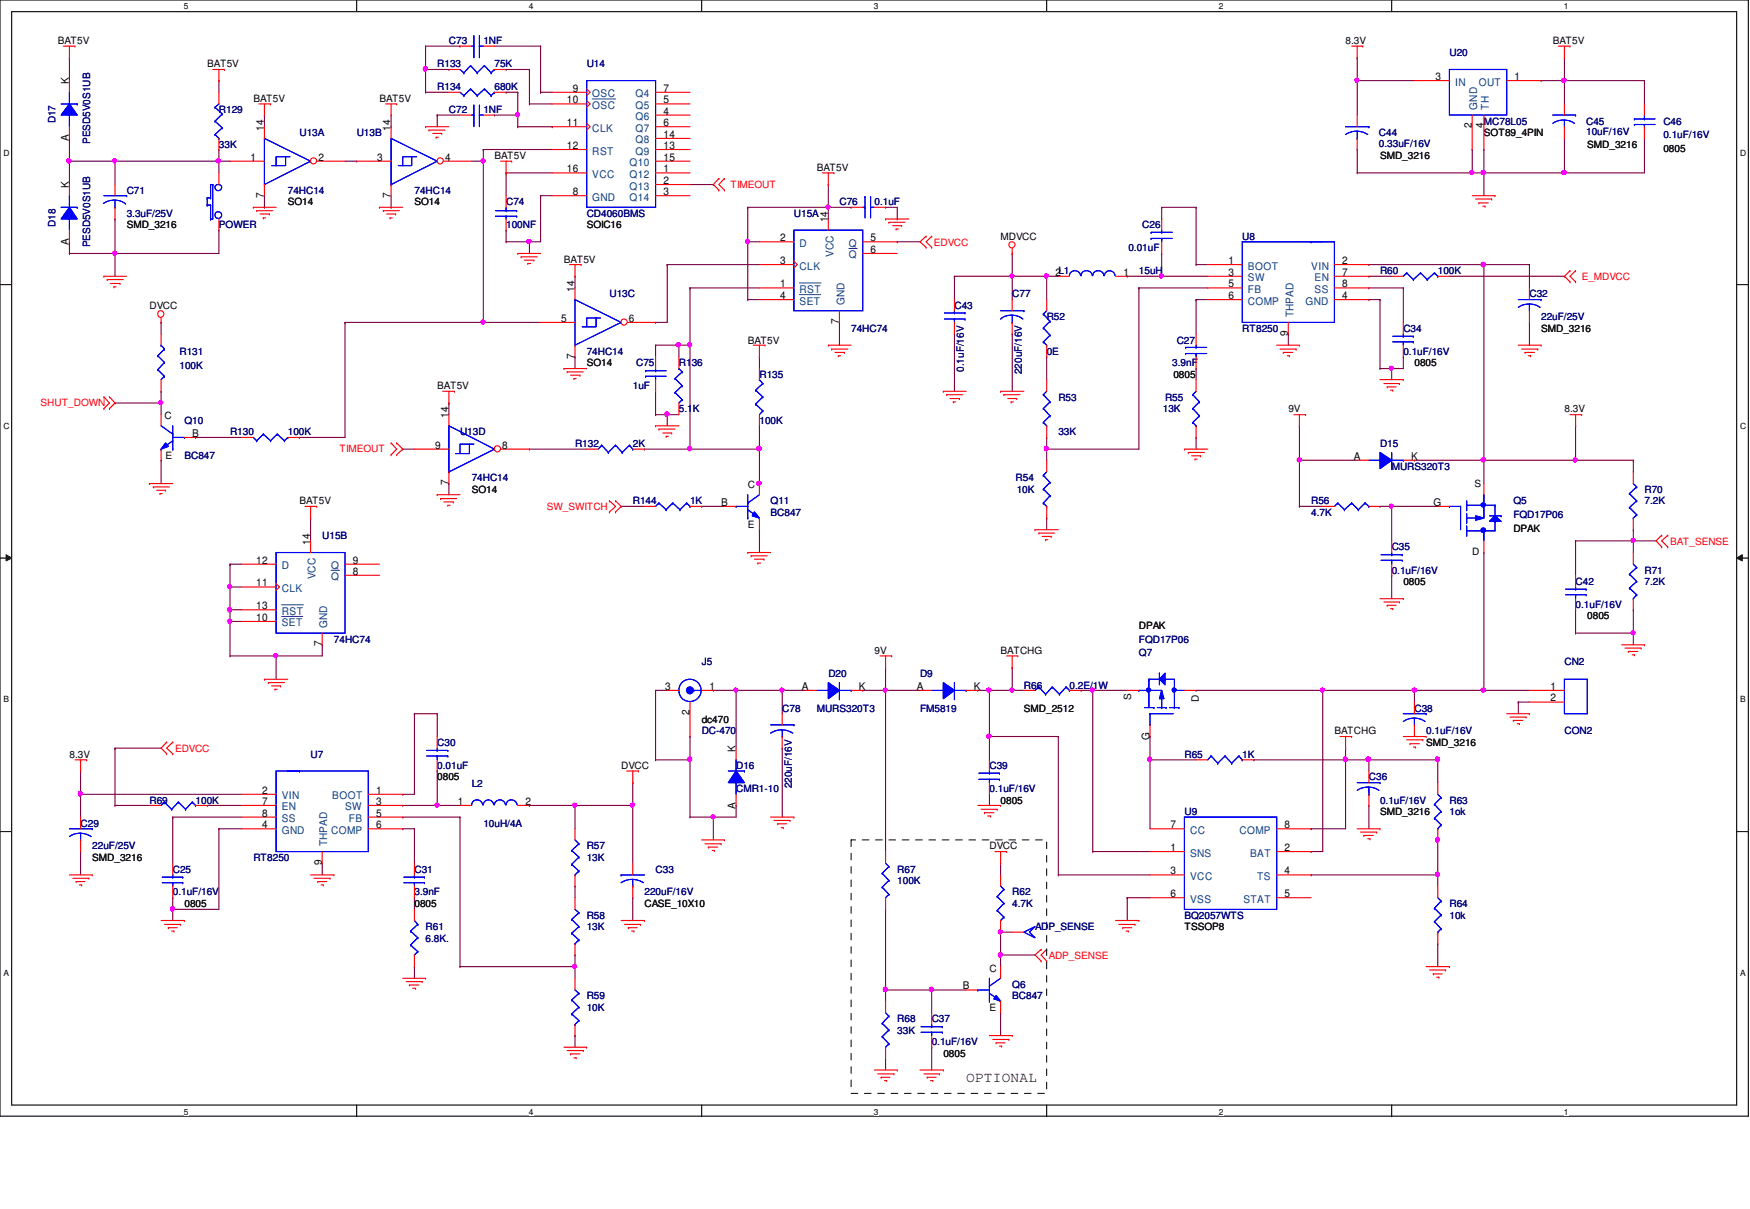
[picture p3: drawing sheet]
<svg xmlns="http://www.w3.org/2000/svg" width="267mm" height="184mm" viewBox="0 0 267 184" stroke-linecap="round" stroke-linejoin="round" font-family="sans-serif">
<defs><g id="words">
<text font-size="2.2" x="147.2" y="164.8">OPTIONAL</text>
<g font-size="1.6">
<text x="10.5" y="12.9" transform="rotate(-90 10.5 12.9)">K</text>
<text x="86.4" y="15.7">10</text>
<text x="87.3" y="14">9</text>
<text x="101.1" y="14">7</text>
<text x="101.1" y="15.7">5</text>
<text x="101.1" y="17.4">4</text>
<text x="218.8" y="12.2">3</text>
<text x="230.8" y="12.2">1</text>
<text x="10.5" y="21.5" transform="rotate(-90 10.5 21.5)">A</text>
<text x="40.2" y="19.9" transform="rotate(-90 40.2 19.9)">14</text>
<text x="59.5" y="19.9" transform="rotate(-90 59.5 19.9)">14</text>
<text x="86.4" y="19.2">11</text>
<text x="86.4" y="22.7">12</text>
<text x="101.1" y="19.2">6</text>
<text x="101.1" y="21">14</text>
<text x="101.1" y="22.7">13</text>
<text x="224.3" y="19.6" transform="rotate(-90 224.3 19.6)">2</text>
<text x="226.1" y="19.6" transform="rotate(-90 226.1 19.6)">4</text>
<text x="10.5" y="28.6" transform="rotate(-90 10.5 28.6)">K</text>
<text x="38.2" y="24.5">1</text>
<text x="48.5" y="24.5">2</text>
<text x="57.5" y="24.5">3</text>
<text x="67.8" y="24.5">4</text>
<text x="86.4" y="26.2">16</text>
<text x="87.3" y="29.7">8</text>
<text x="101.1" y="24.5">15</text>
<text x="101.1" y="26.2">1</text>
<text x="101.1" y="28">2</text>
<text x="101.1" y="29.7">3</text>
<text x="40.2" y="30.1" transform="rotate(-90 40.2 30.1)">7</text>
<text x="59.5" y="30.1" transform="rotate(-90 59.5 30.1)">7</text>
<text x="126.2" y="33.9" transform="rotate(-90 126.2 33.9)">14</text>
<text x="10.5" y="37.3" transform="rotate(-90 10.5 37.3)">A</text>
<text x="118.9" y="36.7">2</text>
<text x="118.9" y="40.2">3</text>
<text x="132.7" y="36.7">5</text>
<text x="132.7" y="38.5">6</text>
<text x="160.9" y="42">2L1</text>
<text x="171.2" y="42">1</text>
<text x="187.2" y="40.2">1</text>
<text x="187.2" y="42">3</text>
<text x="204.6" y="40.2">2</text>
<text x="204.6" y="42">7</text>
<text x="87.5" y="44.5" transform="rotate(-90 87.5 44.5)">14</text>
<text x="118.9" y="45.6">4</text>
<text x="118.9" y="43.8">1</text>
<text x="187.2" y="43.8">5</text>
<text x="187.2" y="45.6">6</text>
<text x="204.6" y="45.6">4</text>
<text x="204.6" y="43.8">8</text>
<text x="85.5" y="49">5</text>
<text x="95.8" y="49">6</text>
<text x="127.8" y="49.4" transform="rotate(-90 127.8 49.4)">7</text>
<text x="196.3" y="51.1" transform="rotate(-90 196.3 51.1)">9</text>
<text x="87.5" y="54.6" transform="rotate(-90 87.5 54.6)">7</text>
<text x="68.3" y="63.7" transform="rotate(-90 68.3 63.7)">14</text>
<text x="29.3" y="66.5">B</text>
<text x="66.3" y="68.3">9</text>
<text x="76.5" y="68.3">8</text>
<text x="206.3" y="70">A</text>
<text x="215.1" y="70">K</text>
<text x="68.3" y="73.9" transform="rotate(-90 68.3 73.9)">7</text>
<text x="109.9" y="77">B</text>
<text x="218.4" y="77">G</text>
<text x="47.2" y="83" transform="rotate(-90 47.2 83)">14</text>
<text x="39" y="85.9">12</text>
<text x="39" y="89.3">11</text>
<text x="53.8" y="85.9">9</text>
<text x="53.8" y="87.5">8</text>
<text x="39" y="94.6">10</text>
<text x="39" y="92.8">13</text>
<text x="49" y="98.5" transform="rotate(-90 49 98.5)">7</text>
<text x="101.3" y="105.1">3</text>
<text x="108.1" y="105.1">1</text>
<text x="122.2" y="105.1">A</text>
<text x="130.9" y="105.1">K</text>
<text x="139.7" y="105.1">A</text>
<text x="148.4" y="105.1">K</text>
<text x="236.3" y="105.1">1</text>
<text x="236.3" y="106.8">2</text>
<text x="105.1" y="109" transform="rotate(-90 105.1 109)">2</text>
<text x="175.2" y="112.8" transform="rotate(-90 175.2 112.8)">G</text>
<text x="112.1" y="114.6" transform="rotate(-90 112.1 114.6)">K</text>
<text x="40" y="120.9">2</text>
<text x="40" y="122.6">7</text>
<text x="40" y="124.4">8</text>
<text x="57.3" y="120.9">1</text>
<text x="57.3" y="122.6">3</text>
<text x="57.3" y="124.4">5</text>
<text x="69.8" y="122.6">1</text>
<text x="80.1" y="122.6">2</text>
<text x="112.1" y="123.2" transform="rotate(-90 112.1 123.2)">A</text>
<text x="40" y="126.2">4</text>
<text x="49" y="131.7" transform="rotate(-90 49 131.7)">9</text>
<text x="57.3" y="126.2">6</text>
<text x="178.4" y="129.6">1</text>
<text x="178.4" y="126.2">7</text>
<text x="195.7" y="129.6">2</text>
<text x="195.7" y="126.2">8</text>
<text x="178.4" y="133.2">3</text>
<text x="178.4" y="136.7">6</text>
<text x="195.7" y="133.2">4</text>
<text x="195.7" y="136.7">5</text>
<text x="146.7" y="150.7">B</text>
</g>
<g font-size="1.6" fill="#004080">
<text x="90.3" y="14.8">OSC</text>
<text x="90.3" y="16.6">OSC</text>
<text x="96.9" y="14.8">Q4</text>
<text x="96.9" y="16.6">Q5</text>
<text x="221.7" y="13">IN</text>
<text x="225.1" y="16.7" transform="rotate(-90 225.1 16.7)">GND</text>
<text x="225.4" y="13">OUT</text>
<text x="226.9" y="16.7" transform="rotate(-90 226.9 16.7)">TH</text>
<text x="90.3" y="20.1">CLK</text>
<text x="90.3" y="23.5">RST</text>
<text x="96.9" y="18.3">Q6</text>
<text x="96.9" y="20.1">Q7</text>
<text x="96.9" y="21.8">Q8</text>
<text x="96.9" y="23.5">Q9</text>
<text x="90.3" y="27.1">VCC</text>
<text x="95.9" y="25.3">Q10</text>
<text x="95.9" y="27.1">Q12</text>
<text x="95.9" y="28.9">Q13</text>
<text x="90.3" y="30.6">GND</text>
<text x="95.9" y="30.6">Q14</text>
<text x="121.8" y="37.6">D</text>
<text x="121.8" y="41.1">CLK</text>
<text x="127" y="39.1" transform="rotate(-90 127 39.1)">VCC</text>
<text x="129.4" y="37.6">Q</text>
<text x="129.4" y="39.4">Q</text>
<text x="190.2" y="41.1">BOOT</text>
<text x="199.8" y="41.1">VIN</text>
<text x="121.8" y="46.4">SET</text>
<text x="121.8" y="44.6">RST</text>
<text x="128.7" y="46.5" transform="rotate(-90 128.7 46.5)">GND</text>
<text x="190.2" y="42.8">SW</text>
<text x="190.2" y="44.6">FB</text>
<text x="190.2" y="46.4">COMP</text>
<text x="199" y="46.4">GND</text>
<text x="200.3" y="42.8">EN</text>
<text x="200.3" y="44.6">SS</text>
<text x="197.1" y="48.3" transform="rotate(-90 197.1 48.3)">THPAD</text>
<text x="42.9" y="86.7">D</text>
<text x="48.1" y="88.2" transform="rotate(-90 48.1 88.2)">VCC</text>
<text x="50.5" y="86.7">Q</text>
<text x="50.5" y="88.4">Q</text>
<text x="42.9" y="90.2">CLK</text>
<text x="42.9" y="95.4">SET</text>
<text x="42.9" y="93.6">RST</text>
<text x="49.9" y="95.6" transform="rotate(-90 49.9 95.6)">GND</text>
<text x="42.9" y="121.8">VIN</text>
<text x="42.9" y="123.4">EN</text>
<text x="42.9" y="125.2">SS</text>
<text x="50.6" y="121.8">BOOT</text>
<text x="52.6" y="123.4">SW</text>
<text x="53.2" y="125.2">FB</text>
<text x="42.9" y="127">GND</text>
<text x="49.9" y="128.9" transform="rotate(-90 49.9 128.9)">THPAD</text>
<text x="50.5" y="127">COMP</text>
<text x="181.4" y="130.5">SNS</text>
<text x="181.4" y="127">CC</text>
<text x="188.9" y="127">COMP</text>
<text x="190.5" y="130.5">BAT</text>
<text x="181.4" y="134">VCC</text>
<text x="181.4" y="137.5">VSS</text>
<text x="189.5" y="137.5">STAT</text>
<text x="191.6" y="134">TS</text>
</g>
<g font-size="1.5">
<text x="8.8" y="6.7">BAT5V</text>
<text x="31.6" y="10.2">BAT5V</text>
<text x="205.1" y="6.7">8.3V</text>
<text x="236.6" y="6.7">BAT5V</text>
<text x="38.6" y="15.5">BAT5V</text>
<text x="57.8" y="15.5">BAT5V</text>
<text x="226.1" y="20.7">SOT89_4PIN</text>
<text x="241.9" y="22.5">SMD_3216</text>
<text x="253.5" y="23.2">0805</text>
<text x="75.4" y="24.2">BAT5V</text>
<text x="124.5" y="26">BAT5V</text>
<text x="210.3" y="24.2">SMD_3216</text>
<text x="19.3" y="34.8">SMD_3216</text>
<text x="43.9" y="31.2">SO14</text>
<text x="63.2" y="31.2">SO14</text>
<text x="89.4" y="34.8">SOIC16</text>
<text x="85.9" y="40">BAT5V</text>
<text x="152.5" y="36.5">MDVCC</text>
<text x="22.8" y="47.1">DVCC</text>
<text x="114" y="52.3">BAT5V</text>
<text x="234.9" y="50.5">SMD_3216</text>
<text x="66.6" y="59.3">BAT5V</text>
<text x="89.4" y="55.8">SO14</text>
<text x="178.8" y="57.6">0805</text>
<text x="215.6" y="55.8">0805</text>
<text x="25.1" y="63.8">C</text>
<text x="196.3" y="62.8">9V</text>
<text x="238.4" y="62.8">8.3V</text>
<text x="25.2" y="69.9">E</text>
<text x="45.6" y="76.8">BAT5V</text>
<text x="71.9" y="75.1">SO14</text>
<text x="114" y="74.3">C</text>
<text x="224.7" y="74.2">S</text>
<text x="114" y="80.3">E</text>
<text x="230.6" y="81">DPAK</text>
<text x="213.9" y="89.1">0805</text>
<text x="224.4" y="84.5">D</text>
<text x="173.6" y="95.8">DPAK</text>
<text x="241.9" y="94.3">0805</text>
<text x="133.3" y="99.7">9V</text>
<text x="152.5" y="99.7">BATCHG</text>
<text x="172.4" y="106.6" transform="rotate(-90 172.4 106.6)">S</text>
<text x="182.7" y="106.9" transform="rotate(-90 182.7 106.9)">D</text>
<text x="106.9" y="110.2">dc470</text>
<text x="156" y="108.4">SMD_2512</text>
<text x="203.4" y="111.8">BATCHG</text>
<text x="217.3" y="113.6">SMD_3216</text>
<text x="10.6" y="115.4">8.3V</text>
<text x="66.6" y="118.9">0805</text>
<text x="94.7" y="117.2">DVCC</text>
<text x="152.5" y="122.4">0805</text>
<text x="210.3" y="124.1">SMD_3216</text>
<text x="14.1" y="131.1">SMD_3216</text>
<text x="150.8" y="129.4">DVCC</text>
<text x="28.1" y="138.2">0805</text>
<text x="63.2" y="138.2">0805</text>
<text x="98.2" y="138.2">CASE_10X10</text>
<text x="180.5" y="141.6">TSSOP8</text>
<text x="150.8" y="148">C</text>
<text x="150.8" y="153.9">E</text>
<text x="143.8" y="161">0805</text>
</g>
<g font-size="1.5" fill="#000080">
<text x="66.6" y="10.2">R133</text>
<text x="68.4" y="6.7">C73</text>
<text x="73.7" y="6.7">1NF</text>
<text x="75.4" y="10.2">75K</text>
<text x="89.4" y="10.2">U14</text>
<text x="220.9" y="8.5">U20</text>
<text x="33.4" y="17.3">R129</text>
<text x="66.6" y="13.7">R134</text>
<text x="68.4" y="17.3">C72</text>
<text x="73.7" y="17.3">1NF</text>
<text x="75.4" y="13.7">680K</text>
<text x="8.5" y="18.8" transform="rotate(-90 8.5 18.8)">D17</text>
<text x="13.7" y="21.9" transform="rotate(-90 13.7 21.9)">PESD5V0S1UB</text>
<text x="33.4" y="22.5">33K</text>
<text x="45.6" y="20.7">U13A</text>
<text x="54.4" y="20.7">U13B</text>
<text x="210.1" y="20.7">C44</text>
<text x="210.1" y="22.4">0.33uF/16V</text>
<text x="226.1" y="19">MC78L05</text>
<text x="241.7" y="19">C45</text>
<text x="241.7" y="20.6">10uF/16V</text>
<text x="253.5" y="19">C46</text>
<text x="253.5" y="21.1">0.1uF/16V</text>
<text x="19.3" y="29.5">C71</text>
<text x="43.9" y="29.5">74HC14</text>
<text x="63.2" y="29.5">74HC14</text>
<text x="8.5" y="34.5" transform="rotate(-90 8.5 34.5)">D18</text>
<text x="19.3" y="33">3.3uF/25V</text>
<text x="33.4" y="34.8">POWER</text>
<text x="77.1" y="31.2">C74</text>
<text x="77.1" y="34.8">100NF</text>
<text x="89.4" y="33">CD4060BMS</text>
<text x="121" y="33">U15A</text>
<text x="127.9" y="31.2">C76</text>
<text x="133.3" y="31.2">0.1uF</text>
<text x="174.1" y="34.8">C26</text>
<text x="13.7" y="37.7" transform="rotate(-90 13.7 37.7)">PESD5V0S1UB</text>
<text x="172" y="38.3">0.01uF</text>
<text x="173.6" y="41.7">15uH</text>
<text x="189.3" y="36.5">U8</text>
<text x="210.3" y="41.7">R60</text>
<text x="219.1" y="41.7">100K</text>
<text x="92.9" y="45.3">U13C</text>
<text x="145.5" y="47.1">C43</text>
<text x="154.3" y="45.3">C77</text>
<text x="233.1" y="45.3">C32</text>
<text x="129.7" y="50.5">74HC74</text>
<text x="159.5" y="48.8">R52</text>
<text x="179.3" y="52.3">C27</text>
<text x="189.3" y="50.5">RT8250</text>
<text x="213.9" y="50.5">C34</text>
<text x="234.9" y="48.8">22uF/25V</text>
<text x="27.3" y="54">R131</text>
<text x="27.3" y="56.1">100K</text>
<text x="89.4" y="54">74HC14</text>
<text x="96.4" y="59.3">1uF</text>
<text x="96.9" y="55.8">C75</text>
<text x="103.5" y="55.8">R136</text>
<text x="115.7" y="57.6">R135</text>
<text x="146.9" y="56.6" transform="rotate(-90 146.9 56.6)">0.1uF/16V</text>
<text x="155.7" y="57" transform="rotate(-90 155.7 57)">220uF/16V</text>
<text x="159.5" y="54">0E</text>
<text x="178.6" y="55.8">3.9nF</text>
<text x="213.9" y="54">0.1uF/16V</text>
<text x="28.1" y="64.6">Q10</text>
<text x="103.5" y="62.8">5.1K</text>
<text x="115.7" y="64.6">100K</text>
<text x="161.3" y="61">R53</text>
<text x="177.2" y="62.8">13K</text>
<text x="177.5" y="61">R55</text>
<text x="28.1" y="69.9">BC847</text>
<text x="35.1" y="66.3">R130</text>
<text x="43.9" y="66.3">100K</text>
<text x="70.1" y="66.3">U13D</text>
<text x="87.6" y="68.1">R132</text>
<text x="96.4" y="68.1">2K</text>
<text x="161.3" y="66.3">33K</text>
<text x="210.3" y="68.1">D15</text>
<text x="212.1" y="71.5">MURS320T3</text>
<text x="71.9" y="73.3">74HC14</text>
<text x="96.4" y="76.8">R144</text>
<text x="105.2" y="76.8">1K</text>
<text x="117.4" y="76.8">Q11</text>
<text x="154.8" y="73.3">R54</text>
<text x="154.9" y="75.1">10K</text>
<text x="199.8" y="76.8">R56</text>
<text x="230.6" y="76.8">Q5</text>
<text x="250.6" y="75.1">R70</text>
<text x="250.6" y="76.8">7.2K</text>
<text x="49.1" y="82.1">U15B</text>
<text x="117.4" y="78.6">BC847</text>
<text x="199.8" y="78.6">4.7K</text>
<text x="212.1" y="83.8">C35</text>
<text x="230.6" y="78.9">FQD17P06</text>
<text x="212.1" y="87.4">0.1uF/16V</text>
<text x="240.1" y="89.1">C42</text>
<text x="250.6" y="87.4">R71</text>
<text x="250.6" y="89.1">7.2K</text>
<text x="240.1" y="92.6">0.1uF/16V</text>
<text x="50.9" y="97.9">74HC74</text>
<text x="106.9" y="101.3">J5</text>
<text x="173.6" y="100">Q7</text>
<text x="173.6" y="97.9">FQD17P06</text>
<text x="238.4" y="101.3">CN2</text>
<text x="126.2" y="103.1">D20</text>
<text x="140.2" y="103.1">D9</text>
<text x="156" y="104.9">R66</text>
<text x="163" y="104.9">0.2E/1W</text>
<text x="66.6" y="113.6">C30</text>
<text x="106.9" y="111.8">DC-470</text>
<text x="119.2" y="108.4">C78</text>
<text x="124.5" y="108.4">MURS320T3</text>
<text x="140.2" y="108.4">FM5819</text>
<text x="215.6" y="108.4">C38</text>
<text x="217.3" y="111.8">0.1uF/16V</text>
<text x="238.4" y="111.8">CON2</text>
<text x="47.3" y="115.4">U7</text>
<text x="66.6" y="117.2">0.01uF</text>
<text x="71.9" y="119.8">L2</text>
<text x="112.2" y="117.2">D16</text>
<text x="150.8" y="117.2">C39</text>
<text x="180.5" y="115.4">R65</text>
<text x="189.3" y="115.4">1K</text>
<text x="208.6" y="118.9">C36</text>
<text x="12.3" y="125.9">C29</text>
<text x="22.8" y="122.4">R69</text>
<text x="29.8" y="122.4">100K</text>
<text x="73.7" y="125.9">10uH/4A</text>
<text x="112.2" y="120.7">CMR1-10</text>
<text x="120.7" y="120.1" transform="rotate(-90 120.7 120.1)">220uF/16V</text>
<text x="150.8" y="120.7">0.1uF/16V</text>
<text x="180.5" y="124.1">U9</text>
<text x="210.3" y="122.4">0.1uF/16V</text>
<text x="220.9" y="122.4">R63</text>
<text x="220.9" y="124.1">1ok</text>
<text x="14.1" y="129.4">22uF/25V</text>
<text x="38.6" y="131.1">RT8250</text>
<text x="89.4" y="129.4">R57</text>
<text x="89.4" y="131.1">13K</text>
<text x="26.3" y="132.9">C25</text>
<text x="26.3" y="136.4">0.1uF/16V</text>
<text x="63.2" y="132.9">C31</text>
<text x="63.2" y="136.4">3.9nF</text>
<text x="98.2" y="136.4">220uF/16V</text>
<text x="99.9" y="132.9">C33</text>
<text x="136.7" y="132.9">R67</text>
<text x="136.7" y="134.7">100K</text>
<text x="154.3" y="136.4">R62</text>
<text x="64.9" y="141.6">R61</text>
<text x="64.9" y="143.4">6.8K.</text>
<text x="89.4" y="140">R58</text>
<text x="89.4" y="141.6">13K</text>
<text x="154.3" y="138.2">4.7K</text>
<text x="157.7" y="141.6">ADP_SENSE</text>
<text x="180.5" y="140">BQ2057WTS</text>
<text x="220.9" y="138.2">R64</text>
<text x="220.9" y="140">10k</text>
<text x="89.4" y="152.2">R59</text>
<text x="89.4" y="153.9">10K</text>
<text x="136.7" y="155.7">R68</text>
<text x="142" y="155.7">C37</text>
<text x="154.3" y="150.5">Q6</text>
<text x="154.3" y="152.2">BC847</text>
<text x="136.7" y="157.5">33K</text>
<text x="142" y="159.2">0.1uF/16V</text>
</g>
<g font-size="1.5" fill="#f00">
<text x="111.3" y="28.6">TIMEOUT</text>
<text x="142.3" y="37.4">EDVCC</text>
<text x="241" y="42.7">E_MDVCC</text>
<text x="6.2" y="61.9">SHUT_DOWN</text>
<text x="51.7" y="68.9">TIMEOUT</text>
<text x="83.3" y="77.7">SW_SWITCH</text>
<text x="254.5" y="83">BAT_SENSE</text>
<text x="26.7" y="114.5">EDVCC</text>
<text x="159.9" y="146.1">ADP_SENSE</text>
</g>
<g font-size="1.3">
<text x="28" y="1.4">5</text>
<text x="80.6" y="1.4">4</text>
<text x="133.2" y="1.4">3</text>
<text x="185.8" y="1.4">2</text>
<text x="238.3" y="1.4">1</text>
<text x=".5" y="23.7">D</text>
<text x="265.2" y="23.7">D</text>
<text x=".5" y="65.3">C</text>
<text x="265.2" y="65.3">C</text>
<text x=".5" y="106.9">B</text>
<text x="265.2" y="106.9">B</text>
<text x=".5" y="148.6">A</text>
<text x="265.2" y="148.6">A</text>
<text x="28" y="169.8">5</text>
<text x="80.6" y="169.8">4</text>
<text x="133.2" y="169.8">3</text>
<text x="185.8" y="169.8">2</text>
<text x="238.3" y="169.8">1</text>
</g>
</g></defs>
<path d="M0 0h266.4v170h-266.4zM1.8 1.8h262.9v166.5h-262.9z" fill="none" stroke="#000" stroke-width=".17"/>
<g fill="#fff">
<path d="M28 .3h.7v1.4h-.7z"/>
<path d="M28 168.6h.7v1.4h-.7z"/>
</g>
<path d="M54.4 0v1.8M54.4 168.3v1.8" fill="none" stroke="#000" stroke-width=".17"/>
<g fill="#fff">
<path d="M80.6 .3h.7v1.4h-.7z"/>
<path d="M80.6 168.6h.7v1.4h-.7z"/>
</g>
<path d="M106.9 0v1.8M106.9 168.3v1.8" fill="none" stroke="#000" stroke-width=".17"/>
<g fill="#fff">
<path d="M133.2 .3h.7v1.4h-.7z"/>
<path d="M133.2 168.6h.7v1.4h-.7z"/>
</g>
<path d="M159.5 0v1.8M159.5 168.3v1.8" fill="none" stroke="#000" stroke-width=".17"/>
<g fill="#fff">
<path d="M185.8 .3h.6v1.4h-.6z"/>
<path d="M185.8 168.6h.6v1.4h-.6z"/>
</g>
<path d="M212.1 0v1.8M212.1 168.3v1.8" fill="none" stroke="#000" stroke-width=".17"/>
<g fill="#fff">
<path d="M238.3 .3h.7v1.4h-.7z"/>
<path d="M238.3 168.6h.7v1.4h-.7z"/>
<path d="M.5 22.5h.9v1.5h-.9z"/>
<path d="M265.2 22.5h.9v1.5h-.9z"/>
<path d="M.5 64.1h.9v1.4h-.9z"/>
<path d="M265.2 64.1h.9v1.4h-.9z"/>
</g>
<path d="M0 43.3h1.8M264.7 43.3h1.7" fill="none" stroke="#000" stroke-width=".17"/>
<g fill="#fff">
<path d="M.5 105.7h.9v1.5h-.9z"/>
<path d="M265.2 105.7h.8v1.5h-.8z"/>
</g>
<path d="M0 85h1.8M264.7 85h1.7" fill="none" stroke="#000" stroke-width=".17"/>
<path d="M.9 84.5l.9 .5-.9 .4zM264.7 85l.8-.5v.9z" fill="#000"/>
<path d="M.9 84.5l.9 .5-.9 .4zM264.7 85l.8-.5v.9z" fill="none" stroke="#000" stroke-width=".15"/>
<g fill="#fff">
<path d="M.5 147.4h.8v1.4h-.8z"/>
<path d="M265.2 147.4h.7v1.4h-.7z"/>
</g>
<path d="M0 126.7h1.8M264.7 126.7h1.7" fill="none" stroke="#000" stroke-width=".17"/>
<path d="M159.5 42.1h.1M159.5 54.4h.1M159.5 42.1h1.8M159.5 42.1v3.5M159.5 54.4v3.4M198 70.1h.1M198 70.1h8.8M215.6 70.1h.1M215.6 70.1h10.5M226.1 70.1h.1M226.1 70.1v3.6" fill="none" stroke="#800040" stroke-width=".17"/>
<circle cx="159.5" cy="42" r=".31" fill="#f0f"/>
<circle cx="159.5" cy="42" r=".31" fill="none" stroke="#f0f" stroke-width=".17"/>
<path d="M173.6 43.9h.1M173.6 43.9v24.5h-14.1M173.6 43.9h10.5M159.5 68.4h.1M159.5 78.9h.1M159.5 66.6h.1M159.5 66.6v3.5M159.5 78.9v1.8" fill="none" stroke="#800040" stroke-width=".17"/>
<circle cx="159.4" cy="68.3" r=".33" fill="#f0f"/>
<circle cx="159.4" cy="68.3" r=".33" fill="none" stroke="#f0f" stroke-width=".17"/>
<path d="M177 38.6h.1M177 38.6v3.5" fill="none" stroke="#800040" stroke-width=".17"/>
<circle cx="177" cy="42" r=".31" fill="#f0f"/>
<circle cx="177" cy="42" r=".31" fill="none" stroke="#f0f" stroke-width=".17"/>
<g fill="none" stroke="#800040" stroke-width=".17">
<path d="M177 31.6h.1M177 31.6h5.3M182.3 31.6h.1M182.3 31.6v8.7M177 42.1h.1M177 42.1h7.1M182.3 40.3h.1M182.3 56.1h.1M182.3 45.6h.1M182.3 45.6v5.3M182.3 56.1v1.7M182.3 40.3h1.8"/>
<path d="M182.3 45.6h1.8M182.3 66.6h.1M182.3 66.6v1.8M198 64.9h.1M198 77.1h.1M198 64.9v5.2M198 77.1h3.6M210.3 77.1h.1M210.3 77.1h1.8M108.7 124.5h.1M108.7 124.5v3.4M219.1 133.3h.1"/>
<path d="M219.1 133.3v1.7"/>
</g>
<circle cx="108.7" cy="124.4" r=".31" fill="#f0f"/>
<circle cx="108.7" cy="124.4" r=".31" fill="none" stroke="#f0f" stroke-width=".17"/>
<path d="M105.2 112.2h.1M105.2 112.2v3.5" fill="none" stroke="#800040" stroke-width=".17"/>
<circle cx="105.1" cy="115.6" r=".33" fill="#f0f"/>
<circle cx="105.1" cy="115.6" r=".33" fill="none" stroke="#f0f" stroke-width=".17"/>
<g fill="none" stroke="#800040" stroke-width=".17">
<path d="M208.6 42.1h.1M208.6 42.1h3.5M212.1 77.1h.1M212.1 77.1h7M99.9 115.7h.1M99.9 105.2h.1M99.9 115.7h5.3M99.9 105.2h1.8M99.9 105.2v10.5M182.3 105.2h.1M182.3 105.2h19.3M152.5 142h.1"/>
<path d="M152.5 142h1.8"/>
</g>
<circle cx="212" cy="77.1" r=".31" fill="#f0f"/>
<circle cx="212" cy="77.1" r=".31" fill="none" stroke="#f0f" stroke-width=".17"/>
<path d="M198 70.1h.1M198 70.1v7" fill="none" stroke="#800040" stroke-width=".17"/>
<circle cx="198" cy="70.1" r=".33" fill="#f0f"/>
<circle cx="198" cy="70.1" r=".33" fill="none" stroke="#f0f" stroke-width=".17"/>
<path d="M212.1 56.1h.1M212.1 56.1v1.7M226.1 40.3h.1M226.1 40.3h7M233.1 49.1h.1M233.1 40.3h.1M233.1 40.3v3.6M233.1 49.1v3.5" fill="none" stroke="#800040" stroke-width=".17"/>
<circle cx="212" cy="56.1" r=".31" fill="#f0f"/>
<circle cx="212" cy="56.1" r=".31" fill="none" stroke="#f0f" stroke-width=".17"/>
<g fill="none" stroke="#800040" stroke-width=".17">
<path d="M208.6 43.9h.1M208.6 45.6h.1M208.6 43.9h5.3M208.6 45.6h1.7M210.3 45.6h.1M210.3 56.1h.1M210.3 45.6v10.5M212.1 56.1h.1M213.9 43.9h.1M213.9 54.4h.1M213.9 43.9v5.2M213.9 54.4v1.7h-3.6"/>
<path d="M212.1 77.1h.1M212.1 77.1v5.3M212.1 87.6h.1M212.1 87.6v3.6M131.5 105.2h.1M131.5 105.2h3.5M150.8 112.2h.1M150.8 112.2h10.5M135 161.3h.1M135 161.3v1.7"/>
</g>
<circle cx="150.7" cy="112.1" r=".33" fill="#f0f"/>
<circle cx="150.7" cy="112.1" r=".33" fill="none" stroke="#f0f" stroke-width=".17"/>
<path d="M135 150.8h.1M135 150.8h7" fill="none" stroke="#800040" stroke-width=".17"/>
<circle cx="134.9" cy="150.7" r=".33" fill="#f0f"/>
<circle cx="134.9" cy="150.7" r=".33" fill="none" stroke="#f0f" stroke-width=".17"/>
<path d="M161.3 112.2h.1M161.3 112.2v21.1M142 150.8h.1M142 150.8v3.5" fill="none" stroke="#800040" stroke-width=".17"/>
<circle cx="141.9" cy="150.7" r=".33" fill="#f0f"/>
<circle cx="141.9" cy="150.7" r=".33" fill="none" stroke="#f0f" stroke-width=".17"/>
<g fill="none" stroke="#800040" stroke-width=".17">
<path d="M201.6 105.2h.1M201.6 105.2h14M208.6 115.7h.1M208.6 115.7v1.7M208.6 115.7h10.5M215.6 105.2h.1M215.6 105.2v1.7M161.3 133.3h.1M161.3 133.3h14M135 150.8h.1M135 150.8v1.7M142 159.5h.1"/>
<path d="M142 159.5v3.5"/>
</g>
<circle cx="208.5" cy="115.6" r=".35" fill="#f0f"/>
<circle cx="208.5" cy="115.6" r=".35" fill="none" stroke="#f0f" stroke-width=".17"/>
<path d="M164.8 105.2h.1M164.8 105.2h1.7M226.1 105.2h.1M226.1 105.2h7M199.8 133.3h.1M199.8 133.3h19.3M142 150.8h.1M142 150.8h5.2" fill="none" stroke="#800040" stroke-width=".17"/>
<circle cx="219" cy="133.2" r=".33" fill="#f0f"/>
<circle cx="219" cy="133.2" r=".33" fill="none" stroke="#f0f" stroke-width=".17"/>
<path d="M208.6 122.7h.1M208.6 122.7v3.5M152.5 145.5h.1M152.5 145.5v1.7" fill="none" stroke="#800040" stroke-width=".17"/>
<circle cx="152.4" cy="145.4" r=".33" fill="#f0f"/>
<circle cx="152.4" cy="145.4" r=".33" fill="none" stroke="#f0f" stroke-width=".17"/>
<path d="M150.8 105.2h.1M150.8 105.2v7M152.5 131.5h.1M152.5 131.5v1.8" fill="none" stroke="#800040" stroke-width=".17"/>
<circle cx="150.7" cy="105.1" r=".33" fill="#f0f"/>
<circle cx="150.7" cy="105.1" r=".33" fill="none" stroke="#f0f" stroke-width=".17"/>
<path d="M135 105.2h.1M135 105.2v24.5M152.5 154.3h.1M152.5 154.3v3.4" fill="none" stroke="#800040" stroke-width=".17"/>
<circle cx="134.9" cy="105.1" r=".31" fill="#f0f"/>
<circle cx="134.9" cy="105.1" r=".31" fill="none" stroke="#f0f" stroke-width=".17"/>
<path d="M166.5 105.2h.1M166.5 105.2v24.5M166.5 129.7h.1M166.5 129.7h8.8" fill="none" stroke="#800040" stroke-width=".17"/>
<circle cx="166.5" cy="105.1" r=".31" fill="#f0f"/>
<circle cx="166.5" cy="105.1" r=".31" fill="none" stroke="#f0f" stroke-width=".17"/>
<path d="M166.5 105.2h.1M166.5 105.2h5.3M175.3 115.7h.1M175.3 115.7v10.5" fill="none" stroke="#800040" stroke-width=".17"/>
<circle cx="175.2" cy="115.6" r=".33" fill="#f0f"/>
<circle cx="175.2" cy="115.6" r=".33" fill="none" stroke="#f0f" stroke-width=".17"/>
<path d="M219.1 115.7h.1M219.1 115.7v3.5" fill="none" stroke="#800040" stroke-width=".17"/>
<circle cx="219" cy="115.6" r=".33" fill="#f0f"/>
<circle cx="219" cy="115.6" r=".33" fill="none" stroke="#f0f" stroke-width=".17"/>
<g fill="none" stroke="#800040" stroke-width=".17">
<path d="M149 105.2h.1M149 105.2h1.8M150.8 112.2h.1M150.8 112.2v3.5M175.3 112.2h.1M175.3 115.7h.1M175.3 112.2v3.5M175.3 115.7h7M191.1 115.7h.1M191.1 115.7h14M205.1 114h.1M205.1 115.7h.1"/>
<path d="M205.1 114v12.2M150.8 121h.1M150.8 121v1.7M171.8 136.7h.1M171.8 136.7v3.5M171.8 136.7h3.5M219.1 143.8h.1M219.1 143.8v3.4"/>
</g>
<circle cx="205" cy="115.6" r=".33" fill="#f0f"/>
<circle cx="205" cy="115.6" r=".33" fill="none" stroke="#f0f" stroke-width=".17"/>
<path d="M135 105.2h.1M135 105.2h5.2M154.3 105.2h.1M154.3 101.7h.1M154.3 105.2h1.7M154.3 101.7v3.5M199.8 126.2h.1M199.8 126.2h5.3" fill="none" stroke="#800040" stroke-width=".17"/>
<circle cx="154.2" cy="105.1" r=".31" fill="#f0f"/>
<circle cx="154.2" cy="105.1" r=".31" fill="none" stroke="#f0f" stroke-width=".17"/>
<path d="M150.8 105.2h.1M150.8 105.2h3.5M201.6 105.2h.1M201.6 105.2v24.5h-1.8M231.4 106.9h.1M231.4 106.9v1.8M231.4 106.9h1.7M199.8 129.7h.1" fill="none" stroke="#800040" stroke-width=".17"/>
<circle cx="201.5" cy="105.1" r=".31" fill="#f0f"/>
<circle cx="201.5" cy="105.1" r=".31" fill="none" stroke="#f0f" stroke-width=".17"/>
<path d="M196.3 50.9h.1M196.3 50.9v1.7M135 101.7h.1M135 101.7v3.5M12.3 121h.1M12.3 121h24.5M17.5 122.7h.1M17.5 122.7h5.3M135 138.5h.1M135 138.5v12.3" fill="none" stroke="#800040" stroke-width=".17"/>
<circle cx="12.2" cy="120.9" r=".33" fill="#f0f"/>
<circle cx="12.2" cy="120.9" r=".33" fill="none" stroke="#f0f" stroke-width=".17"/>
<path d="M26.3 124.5h.1M26.3 136.7h.1M26.3 138.5h.1M26.3 124.5h10.5M26.3 124.5v7M26.3 136.7v1.8M33.4 126.2h.1M33.4 126.2h3.4M33.4 126.2v12.3h-7.1" fill="none" stroke="#800040" stroke-width=".17"/>
<circle cx="26.3" cy="138.4" r=".33" fill="#f0f"/>
<circle cx="26.3" cy="138.4" r=".33" fill="none" stroke="#f0f" stroke-width=".17"/>
<path d="M26.3 138.5h.1M26.3 138.5v1.7M49.1 131.5h.1M49.1 131.5v1.8M66.6 122.7h.1M66.6 122.7h3.5" fill="none" stroke="#800040" stroke-width=".17"/>
<circle cx="66.6" cy="122.6" r=".31" fill="#f0f"/>
<circle cx="66.6" cy="122.6" r=".31" fill="none" stroke="#f0f" stroke-width=".17"/>
<path d="M87.6 122.7h.1M87.6 122.7h8.8" fill="none" stroke="#800040" stroke-width=".17"/>
<circle cx="87.6" cy="122.6" r=".31" fill="#f0f"/>
<circle cx="87.6" cy="122.6" r=".31" fill="none" stroke="#f0f" stroke-width=".17"/>
<path d="M87.6 147.2h.1M87.6 147.2v1.8" fill="none" stroke="#800040" stroke-width=".17"/>
<circle cx="87.6" cy="147.2" r=".31" fill="#f0f"/>
<circle cx="87.6" cy="147.2" r=".31" fill="none" stroke="#f0f" stroke-width=".17"/>
<g fill="none" stroke="#800040" stroke-width=".17">
<path d="M12.3 117.4h.1M12.3 117.4v7.1M63.2 108.7h.1M63.2 108.7h3.4M63.2 108.7v12.3h-1.8M66.6 117.4h.1M66.6 108.7h.1M66.6 108.7v3.5M66.6 117.4v5.3h-5.2M96.4 119.2h.1M96.4 119.2v12.3M12.3 121h.1"/>
<path d="M12.3 129.7h.1M12.3 129.7v3.6M31.6 122.7h.1M31.6 122.7h5.2M61.4 124.5h.1M61.4 122.7h.1M61.4 121h.1M61.4 126.2h.1M61.4 124.5h8.7M61.4 126.2h1.8M63.2 136.7h.1M63.2 126.2h.1"/>
<path d="M63.2 126.2v5.3M63.2 136.7v1.8M70.1 124.5h.1M70.1 124.5v22.7M87.6 122.7h.1M87.6 135h.1M87.6 122.7v3.5M87.6 135v1.7M96.4 122.7h.1M63.2 147.2h.1M63.2 147.2v1.8M70.1 147.2h.1"/>
<path d="M70.1 147.2h17.5M87.6 157.7h.1M87.6 157.7v1.8"/>
</g>
<circle cx="96.4" cy="122.6" r=".31" fill="#f0f"/>
<circle cx="96.4" cy="122.6" r=".31" fill="none" stroke="#f0f" stroke-width=".17"/>
<g fill="none" stroke="#800040" stroke-width=".17">
<path d="M240.1 70.1h.1M240.1 70.1h8.8M108.7 105.2h.1M108.7 105.2h10.5M112.2 105.2h.1M112.2 105.2v8.8M119.2 105.2h.1M119.2 114h.1M119.2 105.2v3.5M119.2 114v10.5M80.7 122.7h.1M80.7 122.7h6.9"/>
<path d="M96.4 136.7h.1M96.4 136.7v3.5M108.7 124.5h.1M112.2 122.7h.1M112.2 122.7v1.8h-3.5M87.6 145.5h.1M87.6 145.5v1.7"/>
</g>
<circle cx="112.1" cy="105.1" r=".31" fill="#f0f"/>
<circle cx="112.1" cy="105.1" r=".31" fill="none" stroke="#f0f" stroke-width=".17"/>
<path d="M10.6 24.6h.1M10.6 24.6v3.5M17.5 114h.1M17.5 114v8.7" fill="none" stroke="#800040" stroke-width=".17"/>
<circle cx="10.5" cy="24.5" r=".33" fill="#f0f"/>
<circle cx="10.5" cy="24.5" r=".33" fill="none" stroke="#f0f" stroke-width=".17"/>
<path d="M10.6 24.6h.1M10.6 24.6h22.8M17.5 24.6h.1M17.5 24.6v3.5" fill="none" stroke="#800040" stroke-width=".17"/>
<circle cx="33.3" cy="24.5" r=".33" fill="#f0f"/>
<circle cx="33.3" cy="24.5" r=".33" fill="none" stroke="#f0f" stroke-width=".17"/>
<circle cx="17.5" cy="24.5" r=".31" fill="#f0f"/>
<circle cx="17.5" cy="24.5" r=".31" fill="none" stroke="#f0f" stroke-width=".17"/>
<path d="M10.6 36.8h.1M10.6 38.6h.1M10.6 36.8v1.8M10.6 38.6h22.8M17.5 38.6h.1M17.5 38.6v3.5M33.4 24.6h.1M33.4 24.6v1.7" fill="none" stroke="#800040" stroke-width=".17"/>
<circle cx="17.5" cy="38.6" r=".31" fill="#f0f"/>
<circle cx="17.5" cy="38.6" r=".31" fill="none" stroke="#f0f" stroke-width=".17"/>
<g fill="none" stroke="#800040" stroke-width=".17">
<path d="M10.6 8.8h.1M10.6 8.8v3.5M33.4 12.3h.1M33.4 12.3v1.8M10.6 21.1h.1M10.6 21.1v3.5M17.5 33.4h.1M17.5 33.4v5.2M33.4 35.1h.1M33.4 22.8h.1M33.4 24.6h.1M33.4 22.8v1.8"/>
<path d="M33.4 35.1v3.5M33.4 24.6h1.7M52.6 24.6h1.8M54.4 24.6h.1M24.6 49.1h.1M24.6 49.1v1.8M17.5 61.4h.1M17.5 61.4h7.1M24.6 70.1h.1M24.6 61.4h.1M24.6 61.4v1.8M24.6 70.1v3.6"/>
<path d="M29.8 66.6h.1M29.8 66.6h7M45.6 66.6h.1M45.6 66.6h7"/>
</g>
<circle cx="24.5" cy="61.3" r=".31" fill="#f0f"/>
<circle cx="24.5" cy="61.3" r=".31" fill="none" stroke="#f0f" stroke-width=".17"/>
<path d="M73.7 22.8h.1M73.7 24.6h.1M73.7 22.8h10.5M73.7 24.6v24.5M73.7 49.1h.1M73.7 49.1h8.7M99.9 49.1h.1M99.9 49.1h1.8M61.4 68.4h.1M61.4 68.4h1.8M80.7 68.4h.1M80.7 68.4h8.7" fill="none" stroke="#800040" stroke-width=".17"/>
<circle cx="73.6" cy="49.1" r=".31" fill="#f0f"/>
<circle cx="73.6" cy="49.1" r=".31" fill="none" stroke="#f0f" stroke-width=".17"/>
<circle cx="73.6" cy="24.5" r=".31" fill="#f0f"/>
<circle cx="73.6" cy="24.5" r=".31" fill="none" stroke="#f0f" stroke-width=".17"/>
<path d="M77.1 14.1h.1M77.1 10.6h.1M77.1 14.1h1.8M77.1 10.6h3.6M78.9 14.1h.1M78.9 14.1v3.4M80.7 10.6h.1M80.7 15.8h.1M80.7 10.6v5.2M80.7 15.8h3.5" fill="none" stroke="#800040" stroke-width=".17"/>
<circle cx="78.9" cy="17.5" r=".31" fill="#f0f"/>
<circle cx="78.9" cy="17.5" r=".31" fill="none" stroke="#f0f" stroke-width=".17"/>
<g fill="none" stroke="#800040" stroke-width=".17">
<path d="M64.9 14.1h.1M64.9 10.6h.1M64.9 14.1h3.5M64.9 10.6v3.5M64.9 10.6h3.5M66.6 17.5h.1M66.6 17.5h3.5M66.6 17.5v1.8M68.4 10.6h.1M75.4 17.5h.1M75.4 17.5h3.5v1.8M78.9 19.3h.1"/>
<path d="M78.9 19.3h5.3M84.2 19.3h.1"/>
</g>
<circle cx="64.8" cy="10.5" r=".33" fill="#f0f"/>
<circle cx="64.8" cy="10.5" r=".33" fill="none" stroke="#f0f" stroke-width=".17"/>
<g fill="none" stroke="#800040" stroke-width=".17">
<path d="M64.9 7h.1M64.9 7v3.6M64.9 7h5.2M70.1 7h.1M75.4 7h7M82.4 7h.1M82.4 14.1h.1M82.4 7v7.1M82.4 14.1h1.8M77.1 26.3h.1M77.1 26.3h7.1M77.1 26.3v3.5"/>
<path d="M80.7 36.8h.1M80.7 36.8v1.8M82.4 29.8h.1M82.4 29.8h1.8"/>
</g>
<circle cx="80.6" cy="36.8" r=".33" fill="#f0f"/>
<circle cx="80.6" cy="36.8" r=".33" fill="none" stroke="#f0f" stroke-width=".17"/>
<g fill="none" stroke="#800040" stroke-width=".17">
<path d="M77.1 35.1h.1M77.1 36.8h.1M77.1 35.1v1.7M77.1 36.8h3.6M52.6 49.1h.1M52.6 49.1v17.5M101.7 40.3h.1M101.7 40.3v8.8M101.7 40.3h14M115.7 54.4h.1M115.7 54.4v1.7M105.2 68.4h.1"/>
<path d="M105.2 68.4h10.5M115.7 80.7h.1M115.7 80.7v3.5"/>
</g>
<circle cx="115.6" cy="68.3" r=".35" fill="#f0f"/>
<circle cx="115.6" cy="68.3" r=".35" fill="none" stroke="#f0f" stroke-width=".17"/>
<path d="M114 36.8h.1M114 36.8v8.8M105.2 43.9h.1M105.2 43.9h10.5M114 45.6h.1M114 45.6h1.7" fill="none" stroke="#800040" stroke-width=".17"/>
<circle cx="113.9" cy="36.8" r=".31" fill="#f0f"/>
<circle cx="113.9" cy="36.8" r=".31" fill="none" stroke="#f0f" stroke-width=".17"/>
<path d="M114 31.6h.1M114 31.6h12.2M126.2 31.6h.1M126.2 31.6v1.8" fill="none" stroke="#800040" stroke-width=".17"/>
<circle cx="126.2" cy="31.5" r=".31" fill="#f0f"/>
<circle cx="126.2" cy="31.5" r=".31" fill="none" stroke="#f0f" stroke-width=".17"/>
<g fill="none" stroke="#800040" stroke-width=".17">
<path d="M114 36.8h.1M114 31.6h.1M114 36.8h1.7M114 31.6v5.2M126.2 28.1h.1M126.2 28.1v3.5h3.5M129.7 31.6h.1M135 31.6h.1M135 31.6h1.7M127.9 49.1h.1M127.9 49.1v3.5M226.1 84.2h.1"/>
<path d="M226.1 84.2v21"/>
</g>
<circle cx="226.1" cy="105.1" r=".33" fill="#f0f"/>
<circle cx="226.1" cy="105.1" r=".33" fill="none" stroke="#f0f" stroke-width=".17"/>
<path d="M205.1 115.7h.1M205.1 115.7h3.5M219.1 127.9h.1M219.1 127.9v5.4" fill="none" stroke="#800040" stroke-width=".17"/>
<circle cx="219" cy="127.9" r=".33" fill="#f0f"/>
<circle cx="219" cy="127.9" r=".33" fill="none" stroke="#f0f" stroke-width=".17"/>
<path d="M171.8 42.1h.1M171.8 42.1h5.2M35.1 94.7h.1M35.1 94.7v5.2" fill="none" stroke="#800040" stroke-width=".17"/>
<circle cx="35" cy="94.6" r=".31" fill="#f0f"/>
<circle cx="35" cy="94.6" r=".31" fill="none" stroke="#f0f" stroke-width=".17"/>
<path d="M35.1 94.7h.1M35.1 85.9h.1M35.1 92.9h.1M35.1 94.7h1.7M35.1 85.9h1.7M35.1 85.9v3.5M35.1 92.9h1.7" fill="none" stroke="#800040" stroke-width=".17"/>
<circle cx="35" cy="92.9" r=".33" fill="#f0f"/>
<circle cx="35" cy="92.9" r=".33" fill="none" stroke="#f0f" stroke-width=".17"/>
<path d="M35.1 92.9h.1M35.1 89.4h.1M35.1 92.9v1.8M35.1 89.4h1.7" fill="none" stroke="#800040" stroke-width=".17"/>
<circle cx="35" cy="89.4" r=".31" fill="#f0f"/>
<circle cx="35" cy="89.4" r=".31" fill="none" stroke="#f0f" stroke-width=".17"/>
<path d="M35.1 89.4h.1M35.1 89.4v3.5M42.1 99.9h.1M49.1 98.2h.1M49.1 98.2v1.7h-7" fill="none" stroke="#800040" stroke-width=".17"/>
<circle cx="42" cy="99.9" r=".31" fill="#f0f"/>
<circle cx="42" cy="99.9" r=".31" fill="none" stroke="#f0f" stroke-width=".17"/>
<g fill="none" stroke="#800040" stroke-width=".17">
<path d="M40.3 19.3h.1M40.3 17.5v1.8M59.6 19.3h.1M59.6 17.5v1.8M40.3 31.6h.1M40.3 29.8v1.8M59.6 31.6h.1M59.6 29.8v1.8M71.9 24.6h1.8M73.7 24.6h.1M73.7 22.8h.1M73.7 22.8v1.8"/>
<path d="M80.7 36.8h.1M82.4 29.8h.1M82.4 29.8v7h-1.7M105.2 28.1h3.5M108.7 28.1h.1M136.7 33.4h.1M136.7 31.6v1.8M24.6 59.6h.1M24.6 59.6v1.8M52.6 49.1h.1M52.6 49.1h21.1M87.6 54.4h.1"/>
<path d="M87.6 42.1h.1M87.6 42.1v1.8M87.6 54.4v1.7M226.1 40.3h.1M226.1 40.3v29.8M47.3 78.9h.1M47.3 78.9v3.5M68.4 73.7h.1M68.4 61.4h.1M68.4 61.4v1.8M68.4 73.7v1.7M35.1 99.9h.1"/>
<path d="M35.1 99.9h7M42.1 99.9h.1M42.1 99.9v3.6"/>
</g>
<circle cx="226.1" cy="70.1" r=".33" fill="#f0f"/>
<circle cx="226.1" cy="70.1" r=".33" fill="none" stroke="#f0f" stroke-width=".17"/>
<circle cx="226" cy="40.3" r=".35" fill="#f0f"/>
<circle cx="226" cy="40.3" r=".35" fill="none" stroke="#f0f" stroke-width=".17"/>
<g fill="none" stroke="#800040" stroke-width=".17">
<path d="M238.4 12.3h.1M238.4 12.3v3.5M136.7 36.8h.1M136.7 36.8h3.5M208.6 40.3h.1M208.6 40.3h17.5M220.9 42.1h17.5M238.4 42.1h.1M17.5 114h.1M17.5 114h7.1M105.2 115.7h.1M105.2 115.7v8.8"/>
<path d="M105.2 124.5h.1M105.2 124.5h3.5"/>
</g>
<circle cx="238.3" cy="12.2" r=".33" fill="#f0f"/>
<circle cx="238.3" cy="12.2" r=".33" fill="none" stroke="#f0f" stroke-width=".17"/>
<path d="M250.6 12.3h.1M250.6 12.3v3.5M238.4 21.1h.1M238.4 26.3h.1M238.4 21.1v5.2M250.6 21.1h.1M250.6 21.1v5.2h-12.2" fill="none" stroke="#800040" stroke-width=".17"/>
<circle cx="238.3" cy="26.3" r=".33" fill="#f0f"/>
<circle cx="238.3" cy="26.3" r=".33" fill="none" stroke="#f0f" stroke-width=".17"/>
<path d="M206.8 8.8h.1M206.8 8.8v3.5" fill="none" stroke="#800040" stroke-width=".17"/>
<circle cx="206.8" cy="12.2" r=".31" fill="#f0f"/>
<circle cx="206.8" cy="12.2" r=".31" fill="none" stroke="#f0f" stroke-width=".17"/>
<path d="M234.9 12.3h.1M238.4 8.8h.1M238.4 8.8v3.5h-3.5M224.4 26.3h.1M224.4 26.3h1.7" fill="none" stroke="#800040" stroke-width=".17"/>
<circle cx="224.3" cy="26.3" r=".31" fill="#f0f"/>
<circle cx="224.3" cy="26.3" r=".31" fill="none" stroke="#f0f" stroke-width=".17"/>
<g fill="none" stroke="#800040" stroke-width=".17">
<path d="M206.8 12.3h.1M206.8 12.3h8.8M206.8 12.3v5.2M238.4 12.3h.1M238.4 12.3h12.2M206.8 22.8h.1M206.8 26.3h.1M206.8 22.8v3.5M224.4 22.8h.1M224.4 22.8v3.5h-17.6M226.1 22.8h.1M226.1 26.3h.1"/>
<path d="M226.1 22.8v7M226.1 26.3h12.3"/>
</g>
<circle cx="226.1" cy="26.3" r=".33" fill="#f0f"/>
<circle cx="226.1" cy="26.3" r=".33" fill="none" stroke="#f0f" stroke-width=".17"/>
<path d="M152.5 145.5h.1M152.5 142h.1M152.5 145.5h5.2M152.5 142v3.5" fill="none" stroke="#800040" stroke-width=".17"/>
<circle cx="152.4" cy="141.9" r=".31" fill="#f0f"/>
<circle cx="152.4" cy="141.9" r=".31" fill="none" stroke="#f0f" stroke-width=".17"/>
<path d="M215.6 105.2h.1M215.6 105.2h10.5" fill="none" stroke="#800040" stroke-width=".17"/>
<circle cx="215.6" cy="105.1" r=".33" fill="#f0f"/>
<circle cx="215.6" cy="105.1" r=".33" fill="none" stroke="#f0f" stroke-width=".17"/>
<path d="M248.9 82.4h.1M248.9 82.4v1.8" fill="none" stroke="#800040" stroke-width=".17"/>
<circle cx="248.9" cy="82.3" r=".31" fill="#f0f"/>
<circle cx="248.9" cy="82.3" r=".31" fill="none" stroke="#f0f" stroke-width=".17"/>
<path d="M248.9 96.4h.1M248.9 96.4v1.8" fill="none" stroke="#800040" stroke-width=".17"/>
<circle cx="248.9" cy="96.4" r=".31" fill="#f0f"/>
<circle cx="248.9" cy="96.4" r=".31" fill="none" stroke="#f0f" stroke-width=".17"/>
<path d="M115.7 68.4h.1M115.7 68.4v5.3M240.1 82.4h.1M240.1 96.4h.1M240.1 82.4v5.2M240.1 96.4h8.8M240.1 82.4h12.3M248.9 80.7h.1M248.9 82.4h.1M248.9 80.7v1.7" fill="none" stroke="#800040" stroke-width=".17"/>
<circle cx="115.7" cy="73.6" r=".33" fill="#f0f"/>
<circle cx="115.7" cy="73.6" r=".33" fill="none" stroke="#f0f" stroke-width=".17"/>
<path d="M101.7 63.2h.1M101.7 63.2h1.8" fill="none" stroke="#800040" stroke-width=".17"/>
<circle cx="101.6" cy="63.1" r=".33" fill="#f0f"/>
<circle cx="101.6" cy="63.1" r=".33" fill="none" stroke="#f0f" stroke-width=".17"/>
<path d="M99.9 59.6h.1M99.9 52.6h.1M99.9 52.6v1.8M99.9 59.6v3.6M99.9 52.6h3.6M103.5 52.6h.1M101.7 63.2h.1M101.7 63.2v1.7" fill="none" stroke="#800040" stroke-width=".17"/>
<circle cx="103.4" cy="52.5" r=".33" fill="#f0f"/>
<circle cx="103.4" cy="52.5" r=".33" fill="none" stroke="#f0f" stroke-width=".17"/>
<path d="M103.5 52.6h.1M103.5 52.6v1.8M103.5 52.6h1.7M105.2 43.9h.1M105.2 52.6h.1M105.2 43.9v8.7M98.2 68.4h.1M98.2 68.4h7M99.9 63.2h.1M99.9 63.2h1.8" fill="none" stroke="#800040" stroke-width=".17"/>
<circle cx="105.1" cy="68.3" r=".33" fill="#f0f"/>
<circle cx="105.1" cy="68.3" r=".33" fill="none" stroke="#f0f" stroke-width=".17"/>
<path d="M105.2 52.6h.1M105.2 52.6v15.8M106.9 77.1h.1M106.9 77.1h3.5" fill="none" stroke="#800040" stroke-width=".17"/>
<circle cx="105.1" cy="52.5" r=".31" fill="#f0f"/>
<circle cx="105.1" cy="52.5" r=".31" fill="none" stroke="#f0f" stroke-width=".17"/>
<path d="M94.7 77.1h.1M94.7 77.1h3.5M115.7 64.9h.1M115.7 64.9v3.5M240.1 64.9h.1M240.1 64.9v5.2M248.9 70.1h.1M248.9 70.1v1.8" fill="none" stroke="#800040" stroke-width=".17"/>
<circle cx="240.1" cy="70.1" r=".31" fill="#f0f"/>
<circle cx="240.1" cy="70.1" r=".31" fill="none" stroke="#f0f" stroke-width=".17"/>
<g fill="none" stroke="#800040" stroke-width=".17">
<path d="M145.5 42.1h.1M145.5 50.9h.1M145.5 42.1v3.5M145.5 50.9v8.7M154.3 50.9h.1M154.3 42.1h.1M154.3 42.1v3.5M154.3 50.9v8.7M226.1 70.1h.1M226.1 70.1h14M240.1 92.9h.1M240.1 92.9v3.5"/>
<path d="M248.9 92.9h.1M248.9 92.9v3.5"/>
</g>
<circle cx="154.2" cy="42" r=".31" fill="#f0f"/>
<circle cx="154.2" cy="42" r=".31" fill="none" stroke="#f0f" stroke-width=".17"/>
<path d="M154.3 38.6h.1M154.3 38.6v3.5M177 33.4h.1M177 31.6v1.8M145.5 42.1h.1M145.5 42.1h14M159.5 42.1h.1M119.2 105.2h.1M119.2 105.2h3.5" fill="none" stroke="#800040" stroke-width=".17"/>
<circle cx="119.2" cy="105.1" r=".31" fill="#f0f"/>
<circle cx="119.2" cy="105.1" r=".31" fill="none" stroke="#f0f" stroke-width=".17"/>
<g fill="none" stroke="#f00" stroke-width=".17">
<path d="M9.7 7h1.7M10.6 8.8h.1M10.6 7v1.8M11.4 7h.1M32.4 10.6h1.8M33.4 12.3h.1M33.4 10.6v1.7M34.2 10.6h.1M39.5 15.8h1.7M40.3 17.5h.1M40.3 15.8v1.7M41.2 15.8h.1"/>
<path d="M58.8 15.8h1.7M59.6 17.5h.1M59.6 15.8v1.7M60.5 15.8h.1M64.9 19.3h.1M64.9 19.3h3.5M65.4 19.8h.1M65.4 19.8h2.4M70.1 7h1.8M73.7 7h1.7M206 7h1.7M206.8 8.8h.1"/>
<path d="M206.8 7v1.8M207.7 7h.1M237.5 7h1.8M238.4 8.8h.1M238.4 7v1.8M239.3 7h.1M38.6 31.6h.1M38.6 31.6h3.5M39.1 32.1h.1M39.1 32.1h2.5M39.6 32.6h1.5M40.1 33.2h.1"/>
<path d="M40.1 33.2h.4M41.1 32.6h.1M57.8 31.6h.1M57.8 31.6h3.6M58.4 32.1h.1M58.4 32.1h2.5M58.9 32.6h1.4M59.4 33.2h.1M59.4 33.2h.4M60.3 32.6h.1M66 20.3h1.3M66.5 20.9h.1"/>
<path d="M66.5 20.9h.3M67.3 20.3h.1M76.3 24.6h1.7M77.1 26.3h.1M77.1 24.6v1.7M78 24.6h.1M78.9 38.6h.1M78.9 38.6h3.5M79.4 39.1h.1M79.4 39.1h2.5M79.9 39.6h1.5M81.4 39.6h.1"/>
<path d="M109.6 27.2h.1M109.6 29h.1M109.6 27.2l-.9 .9 .9 .9M110.4 29h.1M110.4 27.2h.1M110.4 27.2l-.8 .9 .8 .9M125.3 26.3h1.8M126.2 28.1h.1M126.2 26.3v1.8M127.1 26.3h.1M135 33.4h.1M135 33.4h3.5"/>
<path d="M135.5 33.9h.1M135.5 33.9h2.4M136.1 34.4h1.3M136.6 34.9h.1M136.6 34.9h.3M137.4 34.4h.1M141.1 36h.1M141.1 37.7h.1M141.1 36l-.9 .8 .9 .9M142 37.7h.1M142 36h.1M142 36l-.9 .8 .9 .9"/>
<path d="M154.3 38.6h.1M154.3 37.8v.8M224.4 29.8h3.4M224.9 30.3h2.4M225.4 30.9h.1M225.4 30.9h1.4M226 31.4h.3M226.3 31.4h.1M227.3 30.3h.1M227.8 29.8h.1M15.8 42.1h.1M15.8 42.1h3.5"/>
<path d="M16.3 42.6h.1M16.3 42.6h2.5M16.8 43.2h1.5M17.4 43.7h.1M17.4 43.7h.3M18.3 43.2h.1M24.6 49.1h.1M24.6 48.4v.7M24.6 50.9v1.7M24.6 57.8v1.8M67.5 59.6h1.8M68.4 59.6v1.8"/>
<path d="M69.3 59.6h.1M80.4 40.1h.1M80.4 40.1h.5M85.9 56.1h.1M85.9 56.1h3.5M86.4 56.6h.1M86.4 56.6h2.5M86.8 40.3h1.8M87 57.1h1.4M87.5 57.7h.1M87.5 57.7h.3M87.6 42.1h.1"/>
<path d="M87.6 40.3v1.8M88.4 57.1h.1M88.6 40.3h.1M114.8 52.6h1.8M115.7 54.4h.1M115.7 52.6v1.8M115.7 56.1v1.7M116.6 52.6h.1M126.2 52.6h.1M126.2 52.6h3.5M126.7 53.2h.1M126.7 53.2h2.5"/>
<path d="M127.3 53.7h1.4M127.8 54.2h.1M127.8 54.2h.3M128.7 53.7h.1M143.8 59.6h.1M143.8 59.6h3.4M152.5 59.6h.1M152.5 59.6h3.5M182.3 50.9v1.7M182.3 54.4v1.7M194.6 52.6h3.4M195.1 53.2h2.4"/>
<path d="M195.6 53.7h.1M195.6 53.7h1.4M196.2 54.2h.3M196.5 54.2h.1M197.5 53.2h.1M198 52.6h.1M210.3 57.8h3.6M210.9 58.4h2.4M211.4 58.9h.1M211.4 58.9h1.4M211.9 59.4h.4M212.3 59.4h.1"/>
<path d="M213.3 58.4h.1M213.9 57.8h.1M231.4 52.6h3.5M231.9 53.2h2.5M232.4 53.7h.1M232.4 53.7h1.4M232.9 54.2h.4M233.3 54.2h.1M234.4 53.2h.1M234.9 52.6h.1M239.3 41.2h.1M239.3 42.9h.1"/>
<path d="M239.3 41.2l-.9 .9 .9 .8M240.1 42.9h.1M240.1 41.2h.1M240.1 41.2l-.8 .9 .8 .8M15.8 62.2h.1M15.8 60.5h.1M15.8 60.5l.9 .9-.9 .8M16.7 60.5h.1M16.7 62.2h.1M16.7 60.5l.8 .9-.8 .8M22.8 73.7h.1M22.8 73.7h3.5"/>
<path d="M23.4 74.2h.1M23.4 74.2h2.4M23.9 74.7h1.3M24.4 75.2h.1M24.4 75.2h.3M25.2 74.7h.1M46.5 77.1h1.8M47.3 78.9h.1M47.3 77.1v1.8M48.3 77.1h.1M59.6 69.3h.1M59.6 67.5h.1"/>
<path d="M59.6 67.5l.9 .9-.9 .9M60.5 67.5h.1M60.5 69.3h.1M60.5 67.5l.9 .9-.9 .9M66.6 75.4h.1M66.6 75.4h3.5M67.1 75.9h.1M67.1 75.9h2.5M67.6 76.5h1.5M68.2 77h.1M68.2 77h.4M68.4 61.4h.1"/>
<path d="M69.1 76.5h.1M92.9 78h.1M92.9 76.3h.1M92.9 76.3l.9 .8-.9 .9M93.8 76.3h.1M93.8 78h.1M93.8 76.3l.9 .8-.9 .9M99.9 64.9h.1M99.9 64.9h3.6M100.4 65.4h.1M100.4 65.4h2.5M101 66h1.4"/>
<path d="M101.5 66.5h.1M101.5 66.5h.4M102.4 66h.1M115.7 63.2v1.7M144.3 60.1h.1M144.3 60.1h2.4M144.8 60.7h1.4M145.3 61.2h.1M145.3 61.2h.3M146.2 60.7h.1M153 60.1h.1M153 60.1h2.4"/>
<path d="M153.6 60.7h1.3M154.1 61.2h.1M154.1 61.2h.3M154.9 60.7h.1M180.5 68.4h.1M180.5 68.4h3.6M181.1 68.9h.1M181.1 68.9h2.5M181.6 69.4h1.4M182.1 69.9h.1M182.1 69.9h.4M183 69.4h.1"/>
<path d="M197.2 63.2h1.8M198 64.9h.1M198 63.2v1.7M199 63.2h.1M239.3 63.2h1.7M240.1 64.9h.1M240.1 63.2v1.7M241 63.2h.1M248.9 71.9v1.8M248.9 78.9v1.8M36.8 85.9h5.3M36.8 89.4h5.3"/>
<path d="M36.8 94.7h5.3M36.8 92.9h5.3M42.1 88.9l.5 .5-.5 .5M47.3 82.4v1.8M49.1 96.4v1.8M52.6 85.9h5.2M52.6 87.6h5.2M114 84.2h.1M114 84.2h3.4M114.5 84.7h.1M114.5 84.7h2.4M115 85.2h1.4"/>
<path d="M115.5 85.8h.1M115.5 85.8h.4M116.4 85.2h.1M134.1 99.9h1.8M135 99.9v1.8M135.9 99.9h.1M153.4 99.9h1.7M154.3 99.9v1.8M155.1 99.9h.1M157.7 80.7h.1M157.7 80.7h3.6M158.3 81.2h.1"/>
<path d="M158.3 81.2h2.4M158.8 81.7h1.4M159.3 82.2h.1M159.3 82.2h.4M160.2 81.7h.1M210.3 91.2h3.6M210.9 91.7h2.4M211.4 92.2h.1M211.4 92.2h1.4M211.9 92.7h.4M212.3 92.7h.1M213.3 91.7h.1"/>
<path d="M213.9 91.2h.1M247.1 98.2h3.5M247.6 98.7h2.5M248.2 99.2h.1M248.2 99.2h1.4M248.8 99.7h.3M249.1 99.7h.1M250.1 98.7h.1M250.6 98.2h.1M253.2 81.5h.1M253.2 83.3h.1M253.2 81.5l-.8 .9 .8 .9"/>
<path d="M254.2 83.3h.1M254.2 81.5h.1M254.2 81.5l-1 .9 1 .9M11.4 115.7h1.8M12.3 117.4h.1M12.3 115.7v1.7M13.2 115.7h.1M25.4 113h.1M25.4 114.8h.1M25.4 113l-.8 1 .8 .8M26.3 114.8h.1M26.3 113h.1"/>
<path d="M26.3 113l-.9 1 .9 .8M40.3 103.5h.1M40.3 103.5h3.6M40.9 104h.1M40.9 104h2.4M41.4 104.5h1.4M41.9 105h.1M41.9 105h.3M42.8 104.5h.1M95.5 117.4h1.8M96.4 119.2h.1M96.4 117.4v1.8"/>
<path d="M97.3 117.4h.1M135 101.7h.1M154.3 101.7h.1M204.2 112.2h1.8M205.1 114h.1M205.1 112.2v1.8M206 112.2h.1M213.9 112.2h3.4M214.4 112.7h2.4M214.9 113.3h.1M214.9 113.3h1.4M215.4 113.8h.3"/>
<path d="M215.7 113.8h.1M216.8 112.7h.1M217.3 112.2h.1M219.1 119.2v1.8M229.6 108.7h3.5M230.1 109.2h2.5M230.6 109.7h.1M230.6 109.7h1.5M231.2 110.2h.4M231.6 110.2h.1M232.6 109.2h.1M233.1 108.7h.1"/>
<path d="M233.1 105.2h5.3M233.1 106.9h5.3M10.6 133.3h3.5M11.1 133.8h2.4M11.6 134.3h.1M11.6 134.3h1.4M12.1 134.8h.3M12.4 134.8h.1M13.5 133.8h.1M14.1 133.3h.1M47.3 133.3h3.6M47.8 133.8h2.5"/>
<path d="M48.4 134.3h.1M48.4 134.3h1.4M48.9 134.8h.4M49.3 134.8h.1M50.3 133.8h.1M50.9 133.3h.1M87.6 126.2v1.7M87.6 133.3v1.7M106.9 127.9h3.5M107.4 128.5h2.5M107.9 129h.1M107.9 129h1.5"/>
<path d="M108.5 129.5h.4M108.9 129.5h.1M109.9 128.5h.1M110.4 127.9h.1M117.4 124.5h3.6M117.9 125h2.5M118.5 125.5h.1M118.5 125.5h1.4M119 126.1h.4M119.4 126.1h.1M120.4 125h.1M121 124.5h.1"/>
<path d="M149 122.7h3.5M149.5 123.3h2.5M150 123.8h.1M150 123.8h1.5M150.5 124.3h.5M151 124.3h.1M151.6 129.7h1.8M152 123.3h.1M152.5 131.5h.1M152.5 122.7h.1M152.5 129.7v1.8M153.4 129.7h.1"/>
<path d="M206.8 126.2h3.5M207.3 126.7h2.5M207.9 127.3h.1M207.9 127.3h1.4M208.4 127.8h.4M208.8 127.8h.1M209.8 126.7h.1M210.3 126.2h.1M219.1 126.2v1.7M24.6 140.2h3.5M25.1 140.8h2.4M25.7 141.3h.1"/>
<path d="M25.7 141.3h1.3M26.2 141.8h.3M26.5 141.8h.1M27.5 140.8h.1M28.1 140.2h.1M61.4 149h3.5M61.9 149.5h2.4M62.4 150h.1M62.4 150h1.4M62.9 150.5h.4M63.3 150.5h.1M64.3 149.5h.1"/>
<path d="M64.9 149h.1M85.9 159.5h3.5M89.4 159.5h.1M94.7 140.2h3.5M95.2 140.8h2.4M95.8 141.3h.1M95.8 141.3h1.3M96.3 141.8h.3M96.6 141.8h.1M97.6 140.8h.1M98.2 140.2h.1M150.8 157.7h3.5"/>
<path d="M151.3 158.3h2.5M151.8 158.8h.1M151.8 158.8h1.4M152.3 159.3h.4M152.7 159.3h.1M153.8 158.3h.1M154.3 157.7h.1M158.7 144.6h.1M158.7 146.4h.1M158.7 144.6l-1 .9 1 .9M159.5 146.4h.1M159.5 144.6h.1"/>
<path d="M159.5 144.6l-.8 .9 .8 .9M170 140.2h3.6M170.5 140.8h2.5M171.1 141.3h.1M171.1 141.3h1.4M171.6 141.8h.4M172 141.8h.1M173 140.8h.1M173.6 140.2h.1M217.3 147.2h3.6M217.8 147.7h2.5M218.4 148.3h.1"/>
<path d="M218.4 148.3h1.4M218.9 148.8h.4M219.3 148.8h.1M220.3 147.7h.1M220.9 147.2h.1M86.4 160h2.5M87 160.5h.1M87 160.5h1.4M87.5 161.1h.3M87.8 161.1h.1M88.9 160h.1M133.3 163h3.4"/>
<path d="M133.8 163.6h2.4M134.3 164.1h.1M134.3 164.1h1.3M134.8 164.6h.3M135.1 164.6h.1M136.2 163.6h.1M136.7 163h.1M140.2 163h3.6M140.8 163.6h2.4M141.3 164.1h.1M141.3 164.1h1.4M141.8 164.6h.4"/>
<path d="M142.2 164.6h.1M143.2 163.6h.1M143.8 163h.1"/>
<circle cx="154.2" cy="37.3" r=".48"/>
<circle cx="24.5" cy="47.8" r=".5"/>
</g>
<path d="M129.7 127.9h29.8v38.6h-29.8z" fill="none" stroke="#000" stroke-width=".15" stroke-dasharray="1 1 1 1 1 1 1 1"/>
<g fill="none" stroke="#00f" stroke-width=".17">
<path d="M71.9 7h.3M72.2 7h.1M72.2 8.6h.1M72.2 5.4v3.2M73.1 8.6h.1M73.1 7h.1M73.1 7h.6M73.1 5.4v3.2M24 56.3h.1M24 54.2h.1M24 56.3l1.1 1M24 54.2l1.1 1"/>
<path d="M24.6 52.6h.1M24.6 52.6l.5 .6M25.1 57.3h.1M25.1 55.2h.1M25.1 53.2h.1M25.1 57.3l-.5 .5M25.1 55.2l-1.1 1.1M25.1 53.2l-1.1 1M115.1 59.4h.1M115.1 59.4l1.1 1.1M115.7 57.8h.1M115.7 57.8l.5 .6"/>
<path d="M116.2 58.4h.1M116.2 58.4l-1.1 1M180.7 53.8h.1M180.7 52.9h.1M180.7 53.8h3.2M180.7 52.9h3.2M182.3 52.9h.1M182.3 53.8h.1M182.3 52.6v.3M182.3 53.8v.6M115.1 61.6h.1M115.1 61.6l1.1 1"/>
<path d="M116.2 62.6h.1M116.2 60.5h.1M116.2 62.6l-.5 .6M116.2 60.5l-1.1 1.1M248.3 75.2h.1M248.3 77.3h.1M248.3 75.2l1.1 1.1M248.3 77.3l1.1 1.1M248.9 78.9h.1M248.9 73.7l.5 .5M249.4 74.2h.1M249.4 76.3h.1"/>
<path d="M249.4 78.4h.1M249.4 74.2l-1.1 1M249.4 76.3l-1.1 1M249.4 78.4l-.5 .5M42.1 84.2h10.5v12.2h-10.5zM238.4 103.5h3.5v5.2h-3.5zM87.1 129.5h.1M87.1 131.7h.1M87.1 129.5l1.1 1.1M87.1 131.7l1.1 1M87.6 133.3h.1M87.6 127.9l.6 .6"/>
<path d="M88.2 128.5h.1M88.2 130.6h.1M88.2 132.7h.1M88.2 128.5l-1.1 1M88.2 130.6l-1.1 1.1M88.2 132.7l-.6 .6M218.6 122.5h.1M218.6 124.6h.1M218.6 122.5l1 1.1M218.6 124.6l1 1M219.1 126.2h.1M219.1 121l.5 .5"/>
<path d="M219.6 121.5h.1M219.6 123.6h.1M219.6 125.6h.1M219.6 121.5l-1 1M219.6 123.6l-1 1M219.6 125.6l-.5 .6"/>
</g>
<path d="M42.9 93.9h3.2M42.9 92.1h3.3M50.5 86.9h1.2" fill="none" stroke="#004080" stroke-width=".15"/>
<path d="M115 78l.7 .9-1.1-.3z" fill="#00f"/>
<path d="M112.2 77.1h.1M112.2 77.1h1.8M114 76.6h.1M114 78.9h.1M114 77.6l1.7 1.3M114 75.4v3.5M115 78l.7 .9-1.1-.3zM115.7 78.9h.1M115.7 75.4l-1.7 1.2" fill="none" stroke="#00f" stroke-width=".17"/>
<path d="M115 78l.7 .9-1.1-.3z" fill="#00f"/>
<g fill="none" stroke="#00f" stroke-width=".17">
<path d="M31.6 30.1h.1M31.6 31.2h.1M31.6 30.1h.5M31.6 30.1v1.1M31.6 31.2h.5M32.1 28.1h.1M32.1 30.1h.1M32.1 31.2h.1M32.1 33.4h.1M32.1 28.1h.3M32.1 28.1v2M32.1 31.2v2.2"/>
<path d="M32.4 28.1h.1M32.4 28.1v5.3h-.3M91.7 67.8h.1M91.7 67.8l-.5 .6M91.7 67.8l1 1.1M92.7 68.9h.1M93.8 67.8h.1M93.8 67.8l-1.1 1.1M93.8 67.8l1 1.1M94.8 68.9h.1M95.9 67.8h.1M95.9 67.8l-1.1 1.1"/>
<path d="M95.9 67.8l.5 .6M96.4 68.4h.1M112.2 77.1h.1M112.2 77.1h1.8M114 76.6h.1M114 78.9h.1M114 77.6l1.7 1.3M114 75.4v3.5M115 78l.7 .9-1.1-.3zM115.7 78.9h.1M115.7 75.4l-1.7 1.2M65 115.1h3.2"/>
<path d="M65 114.3h3.2M66.6 114.3h.1M66.6 115.1h.1M66.6 114v.3M66.6 115.1v.6M68.2 115.1h.1M68.2 114.3h.1M142 105.2h1.8M143.8 105.2h.1M145.5 106.4h.1M145.5 104v2.4M145.5 105.2h1.7"/>
<path d="M147.2 105.2h.1M158.3 104.6h.1M158.3 104.6l-.6 .6M158.3 104.6l1 1.1M159.3 105.7h.1M160.4 104.6h.1M160.4 104.6l-1.1 1.1M160.4 104.6l1.1 1.1M161.5 105.7h.1M162.5 104.6h.1M162.5 104.6l-1 1.1M162.5 104.6l.5 .6"/>
<path d="M163 105.2h.1M87.6 138.5l.6 .5M88.2 139h.1M88.2 139l-1.1 1M218.6 138.3h.1M218.6 138.3l1 1.1M219.1 136.7l.5 .5M219.6 137.2h.1M219.6 139.4h.1M219.6 137.2l-1 1.1M219.6 139.4l-1 1M87.1 140h.1"/>
<path d="M87.1 142.2h.1M87.1 140l1.1 1.1M87.1 142.2l1.1 1M87.6 143.8h.1M88.2 141.1h.1M88.2 143.2h.1M88.2 141.1l-1.1 1.1M88.2 143.2l-.6 .6M140.4 157.2h3.2M140.4 156.4h3.2M142 156.4h.1M142 157.2h.1"/>
<path d="M142 156v.4M142 157.2v.5M143.6 157.2h.1M143.6 156.4h.1M218.6 140.4h.1M218.6 140.4l1 1.1M219.1 142h.1M219.6 141.5h.1M219.6 141.5l-.5 .5"/>
<circle cx="33.3" cy="32.8" r=".52"/>
<circle cx="33.3" cy="28.6" r=".5"/>
</g>
<g fill="none" stroke="#f00" stroke-width=".17">
<path d="M33.4 26.3v1.8M33.4 33.4v1.7M89.4 68.4h1.8M96.4 68.4h1.8M110.4 77.1h1.8M115.7 73.7v1.7M115.7 78.9v1.8M66.6 112.2v1.8M66.6 115.7v1.7M156 105.2h1.7M163 105.2h1.8M87.6 136.7v1.8"/>
<path d="M219.1 135v1.7M87.6 143.8v1.7M142 154.3v1.7M142 157.7v1.8M219.1 142v1.8"/>
</g>
<path d="M143.8 104l1.7 1.2-1.7 1.2z" fill-rule="evenodd" fill="#00f"/>
<path d="M142 105.2h1.8M143.8 104l1.7 1.2-1.7 1.2zM143.8 105.2h.1M145.5 106.4h.1M145.5 104v2.4M145.5 105.2h1.7M147.2 105.2h.1" fill="none" stroke="#00f" stroke-width=".17"/>
<path d="M143.8 104l1.7 1.2-1.7 1.2z" fill-rule="evenodd" fill="#00f"/>
<path d="M208.6 70.1h1.7M210.3 70.1h.1M212.1 71.4h.1M212.1 68.9v2.5M212.1 70.1h1.8M213.9 70.1h.1M143.8 104l1.7 1.2-1.7 1.2z" fill="none" stroke="#00f" stroke-width=".17"/>
<path d="M140.2 105.2h1.8M147.2 105.2h1.8" fill="none" stroke="#f00" stroke-width=".17"/>
<path d="M210.3 68.9l1.8 1.2-1.8 1.3z" fill-rule="evenodd" fill="#00f"/>
<path d="M208.6 70.1h1.7M210.3 68.9l1.8 1.2-1.8 1.3zM210.3 70.1h.1M212.1 71.4h.1M212.1 68.9v2.5M212.1 70.1h1.8M213.9 70.1h.1" fill="none" stroke="#00f" stroke-width=".17"/>
<path d="M210.3 68.9l1.8 1.2-1.8 1.3z" fill-rule="evenodd" fill="#00f"/>
<g fill="none" stroke="#00f" stroke-width=".17">
<path d="M40.3 28.1h.1M40.3 21.1h.1M40.3 21.1v7M40.3 21.1l7 3.5M43.5 23.9v1.3h-2.1M44.2 23.9h-2.1v1.3M47.3 24.6h.1M47.3 24.6l-7 3.5M163 42a.85 .85 0 0 1 .8-.8 .85 .85 0 0 1 .9 .8M164.8 42a.85 .85 0 0 1 .8-.8 .85 .85 0 0 1 .9 .8M166.5 42a.85 .85 0 0 1 .9-.8 .85 .85 0 0 1 .8 .8M168.3 42a.81 .81 0 0 1 .8-.8 .81 .81 0 0 1 .8 .8"/>
<path d="M210.3 68.9l1.8 1.2-1.8 1.3zM94.7 133.3h.1M94.7 134.5a3.1 3.1 0 0 1 3.3 0M94.7 133.3h3.5M96.4 135h.1M96.4 133.9v1.1"/>
</g>
<path d="M35.1 24.6h5.2M161.3 42.1h1.7M170 42.1h1.8M206.8 70.1h1.8M213.9 70.1h1.7M96.4 131.5v1.8M96.4 135v1.7" fill="none" stroke="#f00" stroke-width=".17"/>
<circle cx="47.8" cy="24.5" r=".48" fill="#fff"/>
<g fill="none" stroke="#f00" stroke-width=".17">
<path d="M33.4 14.1v1.7M40.3 19.3v1.8M84.2 19.3h5.2M84.2 14.1h5.2M84.2 15.8h5.2M89.4 18.8l.5 .5-.5 .5M89.4 13.5l.5 .6-.5 .5M89.4 15.3l.5 .5-.5 .5M99.9 19.3h5.3M99.9 14.1h5.3M99.9 15.8h5.3M99.9 17.5h5.3"/>
<path d="M33.4 21.1v1.7M40.3 28.1v1.7M48.3 24.6h4.3M84.2 22.8h5.2M84.2 26.3h5.2M84.2 29.8h5.2M99.9 24.6h5.3M99.9 22.8h5.3M99.9 21.1h5.3M99.9 26.3h5.3M99.9 28.1h5.3M99.9 29.8h5.3"/>
<path d="M103.5 54.4v1.7M212.1 42.1h1.8M219.1 42.1h1.8M103.5 61.4v1.8M175.3 129.7h5.2M175.3 133.3h5.2M175.3 136.7h5.2M175.3 126.2h5.2M194.6 129.7h5.2M194.6 133.3h5.2M194.6 136.7h5.2M194.6 126.2h5.2"/>
<circle cx="47.8" cy="24.5" r=".48"/>
</g>
<g fill="none" stroke="#00f" stroke-width=".17">
<path d="M32.8 16.3h.1M32.8 18.5h.1M32.8 16.3l1.1 1.1M32.8 18.5l1.1 1M33.4 15.8l-.6 .5M33.9 17.4h.1M33.9 19.5h.1M33.9 17.4l-1.1 1.1M33.9 19.5l-1.1 1M89.4 12.3h10.5v19.3h-10.5zM32.8 20.5h.1M32.8 20.5l.6 .6"/>
<path d="M33.4 21.1h.1M102.9 59.8h.1M102.9 57.7h.1M102.9 59.8l1.1 1.1M102.9 57.7l1.1 1.1M103.5 56.1h.1M103.5 56.1l.5 .5M104 58.8h.1M104 56.6h.1M104 58.8l-1.1 1M104 56.6l-1.1 1.1M214.4 41.6h.1"/>
<path d="M214.4 41.6l-.5 .5M214.4 41.6l1 1M215.4 42.6h.1M216.5 41.6h.1M216.5 41.6l-1.1 1M216.5 41.6l1 1M217.5 42.6h.1M218.6 41.6h.1M218.6 41.6l-1.1 1M218.6 41.6l.5 .5M219.1 42.1h.1M104 60.9h.1"/>
<path d="M104 60.9l-.5 .5M124.5 105.2h1.7M126.2 105.2h.1M127.9 106.4h.1M127.9 104v2.4M127.9 105.2h1.8M129.7 105.2h.1M180.5 124.5h14.1v14h-14.1z"/>
</g>
<path d="M90.3 15.1h3.5" fill="none" stroke="#004080" stroke-width=".15"/>
<path d="M126.2 104l1.7 1.2-1.7 1.2z" fill-rule="evenodd" fill="#00f"/>
<path d="M124.5 105.2h1.7M126.2 104l1.7 1.2-1.7 1.2zM126.2 105.2h.1M127.9 106.4h.1M127.9 104v2.4M127.9 105.2h1.8M129.7 105.2h.1" fill="none" stroke="#00f" stroke-width=".17"/>
<path d="M126.2 104l1.7 1.2-1.7 1.2z" fill-rule="evenodd" fill="#00f"/>
<path d="M126.2 104l1.7 1.2-1.7 1.2z" fill="none" stroke="#00f" stroke-width=".17"/>
<path d="M122.7 105.2h1.8M129.7 105.2h1.8" fill="none" stroke="#f00" stroke-width=".17"/>
<path d="M151.8 151.6l.7 .9-1-.4z" fill="#00f"/>
<path d="M149 150.8h.1M149 150.8h1.8M150.8 150.2h.1M150.8 152.5h.1M150.8 151.3l1.7 1.2M150.8 149v3.5M151.8 151.6l.7 .9-1-.4zM152.5 152.5h.1M152.5 149l-1.7 1.2" fill="none" stroke="#00f" stroke-width=".17"/>
<path d="M151.8 151.6l.7 .9-1-.4z" fill="#00f"/>
<g fill="none" stroke="#00f" stroke-width=".17">
<path d="M143.9 48.6h3.2M143.9 47.7h3.2M145.5 47.7h.1M145.5 48.6h.1M145.5 47.3v.4M145.5 48.6v.5M147.1 48.6h.1M147.1 47.7h.1M68.4 71.9h.1M68.4 64.9h.1M68.4 64.9v7M68.4 64.9l7 3.5"/>
<path d="M71.5 67.6v1.5h-2.1M72.2 67.6h-2.1v1.5M75.4 68.4h.1M75.4 68.4l-7 3.5M203.9 76.6h.1M203.9 76.6l-.5 .5M203.9 76.6l1 1M204.9 77.6h.1M206 76.6h.1M206 76.6l-1.1 1M206 76.6l1 1M207 77.6h.1"/>
<path d="M208 76.6h.1M208 76.6l-1 1M208 76.6l.6 .5M208.6 77.1h.1M149 150.8h.1M149 150.8h1.8M150.8 150.2h.1M150.8 152.5h.1M150.8 151.3l1.7 1.2M150.8 149v3.5M151.8 151.6l.7 .9-1-.4zM152.5 152.5h.1"/>
<path d="M152.5 149l-1.7 1.2"/>
</g>
<path d="M145.5 45.6v1.7M145.5 49.1v1.8M63.2 68.4h5.2M201.6 77.1h1.8M208.6 77.1h1.7M147.2 150.8h1.8M152.5 147.2v1.8M152.5 152.5v1.8" fill="none" stroke="#f00" stroke-width=".17"/>
<circle cx="75.8" cy="68.4" r=".48" fill="#fff"/>
<g fill="none" stroke="#f00" stroke-width=".17">
<path d="M68.4 10.6h1.7M70.1 17.5h1.8M73.7 17.5h1.7M75.4 10.6h1.7M215.6 12.3h5.3M224.4 17.5v5.3M226.1 17.5v5.3M229.6 12.3h5.3M99.9 54.4v1.7M99.9 57.8v1.8M159.5 45.6v1.7M159.5 52.6v1.8"/>
<path d="M182.3 57.8v1.8M68.4 63.2v1.7M68.4 71.9v1.8M76.4 68.4h4.3M98.2 77.1h1.7M105.2 77.1h1.7M182.3 64.9v1.7M212.1 82.4v1.8M212.1 85.9v1.7M182.3 115.7h1.8M189.3 115.7h1.8M12.3 124.5v1.7"/>
<path d="M12.3 127.9v1.8M22.8 122.7h1.8M29.8 122.7h1.8M36.8 121h5.3M36.8 122.7h5.3M36.8 126.2h5.3M36.8 124.5h5.3M49.1 129.7v1.8M56.1 121h5.3M56.1 122.7h5.3M56.1 126.2h5.3M56.1 124.5h5.3"/>
<path d="M135 129.7v1.8M135 136.7v1.8"/>
<circle cx="75.8" cy="68.4" r=".48"/>
</g>
<g fill="none" stroke="#00f" stroke-width=".17">
<path d="M70.1 10.6l.6 .5M70.7 11.1h.1M71.7 10h.1M71.7 10l-1 1.1M71.7 10l1 1.1M71.9 17.5h.3M72.2 17.5h.1M72.2 19.1h.1M72.2 16v3.1M72.7 11.1h.1M73.1 19.1h.1M73.1 17.5h.1"/>
<path d="M73.1 17.5h.6M73.1 16v3.1M73.8 10h.1M73.8 10l-1.1 1.1M73.8 10l1 1.1M74.8 11.1h.1M75.4 10.6h.1M75.4 10.6l-.6 .5M220.9 10.6h8.7v6.9h-8.7zM98.4 57.3h.1M98.4 56.5h.1M98.4 57.3h3.1"/>
<path d="M98.4 56.5h3.1M99.9 56.5h.1M99.9 57.3h.1M99.9 56.1v.4M99.9 57.3v.5M159 47.8h.1M159 50h.1M159 52.1h.1M159 47.8l1 1.1M159 50l1 1.1M159 52.1l.5 .5M159.5 52.6h.1"/>
<path d="M159.5 47.3l-.5 .5M160 48.9h.1M160 51.1h.1M160 48.9l-1 1.1M160 51.1l-1 1M182.3 59.6l-.5 .5M100.4 76.6h.1M100.4 76.6l-.5 .5M100.4 76.6l1.1 1M101.5 77.6h.1M102.5 76.6h.1M102.5 76.6l-1 1"/>
<path d="M102.5 76.6l1.1 1M103.6 77.6h.1M104.6 76.6h.1M104.6 76.6l-1 1M104.6 76.6l.6 .5M105.2 77.1h.1M181.8 60.1h.1M181.8 62.2h.1M181.8 64.3h.1M181.8 60.1l1 1.1M181.8 62.2l1 1.1M181.8 64.3l.5 .6"/>
<path d="M182.3 64.9h.1M182.8 61.2h.1M182.8 63.3h.1M182.8 61.2l-1 1M182.8 63.3l-1 1M210.5 85.3h3.2M210.5 84.5h3.2M212.1 84.5h.1M212.1 85.3h.1M212.1 84.2v.3M212.1 85.3v.6M213.7 85.3h.1"/>
<path d="M213.7 84.5h.1M42.1 117.4h14v12.3h-14zM43.9 117.4h1.7M45.6 117.4h.1M184.6 115.1h.1M184.6 115.1l-.5 .6M184.6 115.1l1 1.1M185.6 116.2h.1M186.7 115.1h.1M186.7 115.1l-1.1 1.1M186.7 115.1l1 1.1M187.7 116.2h.1"/>
<path d="M188.8 115.1h.1M188.8 115.1l-1.1 1.1M188.8 115.1l.5 .6M189.3 115.7h.1M10.6 127.4a2.94 2.94 0 0 1 3.3 0M10.6 126.2h3.5M12.3 127.9h.1M12.3 126.9v1M14.1 126.2h.1M25.1 122.2h.1M25.1 122.2l-.5 .5M25.1 122.2l1.1 1.1"/>
<path d="M26.2 123.3h.1M27.2 122.2h.1M27.2 122.2l-1 1.1M27.2 122.2l1.1 1.1M28.3 123.3h.1M29.3 122.2h.1M29.3 122.2l-1 1.1M29.3 122.2l.5 .5M29.8 122.7h.1M134.5 133h.1M134.5 135.1h.1M134.5 133l1 1.1"/>
<path d="M134.5 135.1l1 1.1M135 136.7h.1M135 131.5l.5 .5M135.5 132h.1M135.5 134.1h.1M135.5 136.2h.1M135.5 132l-1 1M135.5 134.1l-1 1M135.5 136.2l-.5 .5"/>
</g>
<path d="M25.2 67.5l.5 .5-1.1 .4z" fill="#00f"/>
<path d="M24.6 68.4h.1M24.6 64.9l1.7 1.2M25.2 67.5l.5 .5-1.1 .4zM26.3 66.1h.1M26.3 68.4h.1M26.3 67.1l-1.7 1.3M26.3 64.9v3.5M26.3 66.6h1.8M28.1 66.6h.1" fill="none" stroke="#00f" stroke-width=".17"/>
<path d="M25.2 67.5l.5 .5-1.1 .4z" fill="#00f"/>
<g fill="none" stroke="#00f" stroke-width=".17">
<path d="M236.6 18.8a2.93 2.93 0 0 1 3.3 0M236.6 17.5h3.5M238.4 19.3h.1M238.4 18.3v1M240.1 17.5h.1M59.6 28.1h.1M59.6 21.1h.1M59.6 21.1v7M59.6 21.1l7 3.5M62.7 23.9v1.3h-2M63.5 23.9h-2.1v1.3M66.6 24.6h.1"/>
<path d="M66.6 24.6l-7 3.5M24.6 68.4h.1M24.6 64.9l1.7 1.2M25.2 67.5l.5 .5-1.1 .4zM26.3 66.1h.1M26.3 68.4h.1M26.3 67.1l-1.7 1.3M26.3 64.9v3.5M26.3 66.6h1.8M28.1 66.6h.1M156 142l1.7-.9-.8 .9 .8 .8z"/>
</g>
<path d="M238.4 15.8v1.7M238.4 19.3v1.8M54.4 24.6h5.2M24.6 63.2v1.7M24.6 68.4v1.7M28.1 66.6h1.7M154.3 142h1.7" fill="none" stroke="#f00" stroke-width=".17"/>
<circle cx="67.1" cy="24.5" r=".48" fill="#fff"/>
<g fill="none" stroke="#f00" stroke-width=".17">
<path d="M59.6 19.3v1.8M59.6 28.1v1.7M67.6 24.6h4.3M129.7 31.6h1.8M133.3 31.6h1.7M159.5 57.8v1.8M159.5 64.9v1.7M215.6 106.9v1.8M215.6 110.4v1.8M63.2 131.5v1.8M63.2 135v1.7M152.5 133.3v1.7"/>
<path d="M87.6 149v1.8M87.6 156v1.7M135 152.5v1.8M135 159.5v1.8M152.5 140.2v1.8"/>
<circle cx="67.1" cy="24.5" r=".48"/>
</g>
<g fill="none" stroke="#00f" stroke-width=".17">
<path d="M131.5 31.6h.3M131.8 31.6h.1M131.8 30h.1M131.8 30v3.2M132.7 30h.1M132.7 31.6h.1M132.7 31.6h.6M132.7 30v3.2M159.5 59.6l-.5 .5M159 60.1h.1M159 62.2h.1M159 64.3h.1"/>
<path d="M159 60.1l1 1.1M159 62.2l1 1.1M159 64.3l.5 .6M159.5 64.9h.1M160 61.2h.1M160 63.3h.1M160 61.2l-1 1M160 63.3l-1 1M213.9 109.9a2.94 2.94 0 0 1 3.3 0M213.9 108.7h3.4M215.6 110.4h.1M215.6 109.4v1"/>
<path d="M217.3 108.7h.1M61.6 134.5h3.1M61.6 133.6h3.1M63.2 133.6h.1M63.2 134.5h.1M63.2 133.3v.3M63.2 134.5v.5M64.7 134.5h.1M64.7 133.6h.1M152 136.6h.1M152 138.7h.1M152 136.6l1 1"/>
<path d="M152 138.7l1 1M152.5 135l.5 .5M153 135.5h.1M153 137.6h.1M153 139.7h.1M153 135.5l-1 1.1M153 137.6l-1 1.1M153 139.7l-.5 .5M87.1 152.3h.1M87.1 154.4h.1M87.1 152.3l1.1 1.1M87.1 154.4l1.1 1"/>
<path d="M87.6 156h.1M87.6 150.8l.6 .5M88.2 151.3h.1M88.2 153.4h.1M88.2 155.4h.1M88.2 151.3l-1.1 1M88.2 153.4l-1.1 1M88.2 155.4l-.6 .6M134.5 155.9h.1M134.5 157.9h.1M134.5 155.9l1 1M134.5 157.9l1 1.1"/>
<path d="M135 159.5h.1M135 154.3l.5 .5M135.5 154.8h.1M135.5 156.9h.1M135.5 159h.1M135.5 154.8l-1 1.1M135.5 156.9l-1 1M135.5 159l-.5 .5M152.5 140.2h.1"/>
</g>
<circle cx="105.1" cy="105.1" r=".52" fill="#00f"/>
<g fill="none" stroke="#00f" stroke-width=".17">
<path d="M105.7 105.2h.1M105.7 105.2h1.2"/>
<circle cx="105.1" cy="105.2" r="1.71"/>
<circle cx="105.1" cy="105.1" r=".52"/>
</g>
<circle cx="105.1" cy="105.1" r=".52" fill="#00f"/>
<g fill="none" stroke="#00f" stroke-width=".17">
<path d="M9.3 15.8h2.5M10.6 17.5h.1M10.6 14.1h.1M10.6 14.1v1.7M10.6 17.5v1.8M11.8 15.8h.1M15.7 31a2.88 2.88 0 0 1 3.4 .1M15.8 29.8h3.5M17.5 31.6h.1M17.5 30.5v1.1M19.3 29.8h.1M212.3 52.1h3.1"/>
<path d="M212.3 51.2h3.1M213.9 51.2h.1M213.9 52.1h.1M213.9 50.9v.3M213.9 52.1v.5M215.4 52.1h.1M215.4 51.2h.1M105.7 105.2h.1M105.7 105.2h1.2"/>
<circle cx="105.1" cy="105.2" r="1.71"/>
<circle cx="105.1" cy="105.1" r=".52"/>
</g>
<path d="M17.5 28.1v1.7M17.5 31.6v1.8M213.9 49.1v1.8M213.9 52.6v1.8M101.7 105.2h1.8M105.2 106.9v5.3M106.9 105.2h1.8" fill="none" stroke="#f00" stroke-width=".17"/>
<path d="M10.6 15.8l1.2 1.7h-2.5z" fill-rule="evenodd" fill="#00f"/>
<path d="M9.3 15.8h2.5M10.6 15.8l1.2 1.7h-2.5zM10.6 17.5h.1M10.6 14.1h.1M10.6 14.1v1.7M10.6 17.5v1.8M11.8 15.8h.1" fill="none" stroke="#00f" stroke-width=".17"/>
<path d="M10.6 15.8l1.2 1.7h-2.5z" fill-rule="evenodd" fill="#00f"/>
<g fill="none" stroke="#00f" stroke-width=".17">
<path d="M10.6 15.8l1.2 1.7h-2.5zM249.1 18.1h.1M249.1 19h.1M249.1 18.1h3.1M249.1 19h3.1M250.6 19h.1M250.6 18.1h.1M250.6 17.5v.6M250.6 19v.3M152.5 48.6a2.72 2.72 0 0 1 3.4 0M152.5 47.3h3.5M154.3 49.1h.1"/>
<path d="M154.3 48v1.1M156 47.3h.1M149.2 118.7h3.1M149.2 117.8h3.1M150.8 117.8h.1M150.8 118.7h.1M150.8 117.4v.4M150.8 118.7v.5M152.3 118.7h.1M152.3 117.8h.1M173.6 105.2h.1M173.6 105.2h3.4"/>
<path d="M174.4 107.8h1.5M175.1 103.5h.1M175.1 103.5v4.3M175.1 103.5h1.6M175.3 108.7h.1M175.3 110.4h.1M175.3 108.7h3.5M175.3 108.7v1.7M175.9 107.8h.1M176.4 107.8h1.3M176.7 102.5h.1M176.7 102.5v1.8"/>
<path d="M177 107.8h.1M177 106.1v1.7M177.5 103.5h.1M177.5 103.5h1.5v4.3M177.7 107.8h.1M178.2 107.8h1.5M179 107.8h.1M179 105.2h.1M179 105.2h1.5M179.7 107.8h.1"/>
</g>
<path d="M10.6 12.3v1.8M10.6 19.3v1.8M250.6 15.8v1.7M250.6 19.3v1.8M154.3 45.6v1.7M154.3 49.1v1.8M150.8 115.7v1.7M150.8 119.2v1.8" fill="none" stroke="#f00" stroke-width=".17"/>
<path d="M177.5 102.5v1.8l-.8-.8z" fill="#00f"/>
<path d="M177.5 102.5v1.8l-.8-.8z" fill="none" stroke="#00f" stroke-width=".17"/>
<path d="M177 105.2l.4 1.2h-.7z" fill="#00f"/>
<path d="M177 105.2l.4 1.2h-.7z" fill="none" stroke="#00f" stroke-width=".17"/>
<circle cx="178.9" cy="105.1" r=".31" fill="#00f"/>
<circle cx="178.9" cy="105.1" r=".31" fill="none" stroke="#00f" stroke-width=".17"/>
<circle cx="175" cy="105.1" r=".31" fill="#00f"/>
<g fill="none" stroke="#00f" stroke-width=".17">
<path d="M173.6 105.2h.1M173.6 105.2h3.4M174.4 107.8h1.5M175.1 103.5h.1M175.1 103.5v4.3M175.1 103.5h1.6M175.3 108.7h.1M175.3 110.4h.1M175.3 108.7h3.5M175.3 108.7v1.7M175.9 107.8h.1M176.4 107.8h1.3"/>
<path d="M176.7 102.5h.1M176.7 102.5v1.8M177 107.8h.1M177 106.1v1.7M177.5 103.5h.1M177.5 103.5h1.5v4.3M177.7 107.8h.1M178.2 107.8h1.5M179 107.8h.1M179 105.2h.1M179 105.2h1.5M179.7 107.8h.1"/>
<circle cx="175" cy="105.1" r=".31"/>
</g>
<path d="M177.5 102.5v1.8l-.8-.8z" fill="#00f"/>
<path d="M177.5 102.5v1.8l-.8-.8z" fill="none" stroke="#00f" stroke-width=".17"/>
<path d="M177 105.2l.4 1.2h-.7z" fill="#00f"/>
<path d="M177 105.2l.4 1.2h-.7z" fill="none" stroke="#00f" stroke-width=".17"/>
<circle cx="178.9" cy="105.1" r=".31" fill="#00f"/>
<circle cx="178.9" cy="105.1" r=".31" fill="none" stroke="#00f" stroke-width=".17"/>
<circle cx="175" cy="105.1" r=".31" fill="#00f"/>
<g fill="none" stroke="#00f" stroke-width=".17">
<path d="M111 117.4h2.5M112.2 119.2h.1M112.2 115.7h.1M112.2 115.7v1.7M112.2 119.2v1.8M113.5 117.4h.1"/>
<circle cx="175" cy="105.1" r=".31"/>
</g>
<path d="M171.8 105.2h1.8M175.3 110.4v1.8M180.5 105.2h1.8" fill="none" stroke="#f00" stroke-width=".17"/>
<path d="M112.2 117.4l1.3 1.8h-2.5z" fill-rule="evenodd" fill="#00f"/>
<path d="M111 117.4h2.5M112.2 117.4l1.3 1.8h-2.5zM112.2 119.2h.1M112.2 115.7h.1M112.2 115.7v1.7M112.2 119.2v1.8M113.5 117.4h.1" fill="none" stroke="#00f" stroke-width=".17"/>
<path d="M112.2 117.4l1.3 1.8h-2.5z" fill-rule="evenodd" fill="#00f"/>
<g fill="none" stroke="#00f" stroke-width=".17">
<path d="M205.1 19.3h3.5M206.8 20v1.1M208.6 19.3h.1M9.3 31.6h2.5M10.6 33.4h.1M10.6 29.8h.1M10.6 29.8v1.8M10.6 33.4v1.7M11.8 31.6h.1M121 35.1h10.5v12.2h-10.5zM175.4 36.3h.1M175.4 35.4h.1"/>
<path d="M175.4 36.3h3.2M175.4 35.4h3.2M177 35.4h.1M177 36.3h.1M177 35.1v.3M177 36.3v.5M205.1 20.5a3.1 3.1 0 0 1 3.3 0M206.8 21.1h.1M112.2 117.4l1.3 1.8h-2.5zM71.9 122.6a.85 .85 0 0 1 .8-.8 .85 .85 0 0 1 .9 .8M73.7 122.6a.81 .81 0 0 1 .8-.8 .81 .81 0 0 1 .8 .8M75.4 122.6a.85 .85 0 0 1 .8-.8 .85 .85 0 0 1 .8 .8"/>
<path d="M77.1 122.6a.85 .85 0 0 1 .9-.8 .85 .85 0 0 1 .8 .8"/>
</g>
<g fill="none" stroke="#f00" stroke-width=".17">
<path d="M206.8 17.5v1.8M115.7 36.8h5.3M121 39.8l.5 .5-.5 .5M126.2 33.4v1.7M131.5 36.8h5.2M131.5 38.6h5.2M177 33.4v1.7M177 36.8v1.8M206.8 21.1v1.7M115.7 40.3h5.3M115.7 45.6h5.3M115.7 43.9h5.3"/>
<path d="M127.9 47.3v1.8M112.2 114v1.7M70.1 122.7h1.8M78.9 122.7h1.8M112.2 121v1.7"/>
</g>
<path d="M129.4 37.8h1.2M121.8 44.9h3.3M121.8 43.1h3.3" fill="none" stroke="#004080" stroke-width=".15"/>
<path d="M10.6 31.6l1.2 1.8h-2.5z" fill-rule="evenodd" fill="#00f"/>
<path d="M9.3 31.6h2.5M10.6 31.6l1.2 1.8h-2.5zM10.6 33.4h.1M10.6 29.8h.1M10.6 29.8v1.8M10.6 33.4v1.7M11.8 31.6h.1" fill="none" stroke="#00f" stroke-width=".17"/>
<path d="M10.6 31.6l1.2 1.8h-2.5z" fill-rule="evenodd" fill="#00f"/>
<g fill="none" stroke="#00f" stroke-width=".17">
<path d="M70.1 14.1l.6 .5M70.7 14.6h.1M71.7 13.5h.1M71.7 13.5l-1 1.1M71.7 13.5l1 1.1M72.7 14.6h.1M73.8 13.5h.1M73.8 13.5l-1.1 1.1M73.8 13.5l1 1.1M74.8 14.6h.1M75.4 14.1h.1M75.4 14.1l-.6 .5"/>
<path d="M10.6 31.6l1.2 1.8h-2.5zM189.3 36.8h14.1v12.3h-14.1zM199.8 36.8h.1M199.8 36.8h1.8M159 72.4h.1M159 74.5h.1M159 76.6h.1M159 72.4l1 1.1M159 74.5l1 1M159 76.6l.5 .5M159.5 77.1h.1M159.5 71.9l-.5 .5"/>
<path d="M160 73.5h.1M160 75.5h.1M160 73.5l-1 1M160 75.5l-1 1.1M220.9 77.1h.1M220.9 77.1h1.7M222.6 77.1h.1M222.6 77.1v3.6M223.5 77.6h.1M223.5 79.6h.1M223.5 78.9h.1M223.5 76.3v1.3"/>
<path d="M223.5 78.2v1.4M223.5 77h4.3M223.5 78.9h1.7M226.1 75.4h.1M226.1 75.4v3.5M227 78.6h1.8M227.8 77h.1M227.8 79.4h.1M227.8 77v1.6M227.8 79.4v1.5h-4.3M228.8 78.6h.1M223.5 81.5h.1"/>
<path d="M223.5 80.9h.1M223.5 80.1v1.4M226.1 80.9h.1M226.1 80.9v1.5M238.6 90.6h3.1M238.6 89.7h3.1M240.1 89.7h.1M240.1 90.6h.1M240.1 89.4v.3M240.1 90.6v.6M241.7 90.6h.1M241.7 89.7h.1"/>
<path d="M117.4 111.7a3.1 3.1 0 0 1 3.4 0M117.4 110.4h3.6M119.2 112.2h.1M119.2 111.2v1M121 110.4h.1M206.8 119.2h3.5M208.6 119.9v1.1M210.3 119.2h.1M206.8 120.4a2.93 2.93 0 0 1 3.3 0M208.6 121h.1M62.6 141.8h.1M62.6 143.9h.1"/>
<path d="M62.6 141.8l1.1 1M62.6 143.9l1.1 1M63.2 145.5h.1M63.2 140.2l.5 .6M63.7 140.8h.1M63.7 142.8h.1M63.7 144.9h.1M63.7 140.8l-1.1 1M63.7 142.8l-1.1 1.1M63.7 144.9l-.5 .6"/>
</g>
<g fill="none" stroke="#f00" stroke-width=".17">
<path d="M68.4 14.1h1.7M75.4 14.1h1.7M10.6 28.1v1.7M10.6 35.1v1.7M184.1 40.3h5.2M184.1 42.1h5.2M184.1 45.6h5.2M184.1 43.9h5.2M196.3 49.1v1.8M203.4 40.3h5.2M203.4 42.1h5.2M203.4 45.6h5.2"/>
<path d="M203.4 43.9h5.2M159.5 70.1v1.8M159.5 77.1v1.8M240.1 87.6v1.8M240.1 91.2v1.7M119.2 108.7v1.7M119.2 112.2v1.8M208.6 117.4v1.8M63.2 138.5v1.7M208.6 121v1.7M63.2 145.5v1.7"/>
</g>
<path d="M227.8 78.6l1 .8h-1.8z" fill="#00f"/>
<path d="M227.8 78.6l1 .8h-1.8z" fill="none" stroke="#00f" stroke-width=".17"/>
<path d="M224.9 78.6l1.2 .3-1.2 .3z" fill="#00f"/>
<path d="M224.9 78.6l1.2 .3-1.2 .3z" fill="none" stroke="#00f" stroke-width=".17"/>
<circle cx="226" cy="80.8" r=".35" fill="#00f"/>
<circle cx="226" cy="80.8" r=".35" fill="none" stroke="#00f" stroke-width=".17"/>
<circle cx="226.1" cy="76.9" r=".33" fill="#00f"/>
<g fill="none" stroke="#00f" stroke-width=".17">
<path d="M220.9 77.1h.1M220.9 77.1h1.7M222.6 77.1h.1M222.6 77.1v3.6M223.5 77.6h.1M223.5 79.6h.1M223.5 78.9h.1M223.5 76.3v1.3M223.5 78.2v1.4M223.5 77h4.3M223.5 78.9h1.7M226.1 75.4h.1"/>
<path d="M226.1 75.4v3.5M227 78.6h1.8M227.8 77h.1M227.8 79.4h.1M227.8 77v1.6M227.8 79.4v1.5h-4.3M228.8 78.6h.1M223.5 81.5h.1M223.5 80.9h.1M223.5 80.1v1.4M226.1 80.9h.1M226.1 80.9v1.5"/>
<circle cx="226.1" cy="76.9" r=".33"/>
</g>
<path d="M227.8 78.6l1 .8h-1.8z" fill="#00f"/>
<path d="M227.8 78.6l1 .8h-1.8z" fill="none" stroke="#00f" stroke-width=".17"/>
<path d="M224.9 78.6l1.2 .3-1.2 .3z" fill="#00f"/>
<path d="M224.9 78.6l1.2 .3-1.2 .3z" fill="none" stroke="#00f" stroke-width=".17"/>
<circle cx="226" cy="80.8" r=".35" fill="#00f"/>
<circle cx="226" cy="80.8" r=".35" fill="none" stroke="#00f" stroke-width=".17"/>
<circle cx="226.1" cy="76.9" r=".33" fill="#00f"/>
<g fill="none" stroke="#00f" stroke-width=".17">
<path d="M87.6 52.6h.1M87.6 45.6h.1M87.6 45.6v7M87.6 45.6l7.1 3.5M90.8 48.4v1.4h-2.1M91.5 48.4h-2.1v1.4M94.7 49.1h.1M94.7 49.1l-7.1 3.5M24.7 134.5h3.2M24.7 133.6h3.2M26.3 133.6h.1M26.3 134.5h.1"/>
<path d="M26.3 133.3v.3M26.3 134.5v.5M27.9 134.5h.1M27.9 133.6h.1"/>
<circle cx="226.1" cy="76.9" r=".33"/>
</g>
<path d="M82.4 49.1h5.2M219.1 77.1h1.8M226.1 73.7v1.7M226.1 82.4v1.8M26.3 131.5v1.8M26.3 135v1.7" fill="none" stroke="#f00" stroke-width=".17"/>
<circle cx="95.1" cy="49.1" r=".48" fill="#fff"/>
<g fill="none" stroke="#f00" stroke-width=".17">
<path d="M77.1 29.8v1.8M77.1 33.4v1.7M87.6 43.9v1.7M87.6 52.6v1.8M95.7 49.1h4.2M233.1 43.9v1.7M233.1 47.3v1.8M36.8 66.6h1.8M43.9 66.6h1.7M248.9 84.2v1.7M248.9 91.2v1.7"/>
<circle cx="95.1" cy="49.1" r=".48"/>
</g>
<g fill="none" stroke="#00f" stroke-width=".17">
<path d="M75.5 32.1h3.2M75.5 32.9h3.2M77.1 32.9h.1M77.1 32.1h.1M77.1 31.6v.5M77.1 32.9v.5M78.7 32.1h.1M78.7 32.9h.1M231.4 46.8a2.94 2.94 0 0 1 3.3 0M231.4 45.6h3.5M233.1 47.3h.1M233.1 46.3v1"/>
<path d="M234.9 45.6h.1M38.6 66.6l.5 .5M39.1 67.1h.1M40.1 66.1h.1M40.1 66.1l-1 1M40.1 66.1l1.1 1M41.2 67.1h.1M42.2 66.1h.1M42.2 66.1l-1 1M42.2 66.1l1.1 1M43.3 67.1h.1M43.9 66.6h.1"/>
<path d="M43.9 66.6l-.6 .5M248.3 87.5h.1M248.3 89.6h.1M248.3 87.5l1.1 1.1M248.3 89.6l1.1 1M248.9 91.2h.1M248.9 85.9l.5 .5M249.4 86.4h.1M249.4 88.6h.1M249.4 90.6h.1M249.4 86.4l-1.1 1.1M249.4 88.6l-1.1 1"/>
<path d="M249.4 90.6l-.5 .6"/>
</g>
<circle cx="159.5" cy="42" r=".31" fill="#f0f"/>
<circle cx="159.5" cy="42" r=".31" fill="none" stroke="#f0f" stroke-width=".17"/>
<circle cx="159.4" cy="68.3" r=".33" fill="#f0f"/>
<circle cx="159.4" cy="68.3" r=".33" fill="none" stroke="#f0f" stroke-width=".17"/>
<circle cx="177" cy="42" r=".31" fill="#f0f"/>
<circle cx="177" cy="42" r=".31" fill="none" stroke="#f0f" stroke-width=".17"/>
<circle cx="108.7" cy="124.4" r=".31" fill="#f0f"/>
<circle cx="108.7" cy="124.4" r=".31" fill="none" stroke="#f0f" stroke-width=".17"/>
<circle cx="105.1" cy="115.6" r=".33" fill="#f0f"/>
<circle cx="105.1" cy="115.6" r=".33" fill="none" stroke="#f0f" stroke-width=".17"/>
<circle cx="212" cy="77.1" r=".31" fill="#f0f"/>
<circle cx="212" cy="77.1" r=".31" fill="none" stroke="#f0f" stroke-width=".17"/>
<circle cx="198" cy="70.1" r=".33" fill="#f0f"/>
<circle cx="198" cy="70.1" r=".33" fill="none" stroke="#f0f" stroke-width=".17"/>
<circle cx="212" cy="56.1" r=".31" fill="#f0f"/>
<circle cx="212" cy="56.1" r=".31" fill="none" stroke="#f0f" stroke-width=".17"/>
<circle cx="150.7" cy="112.1" r=".33" fill="#f0f"/>
<circle cx="150.7" cy="112.1" r=".33" fill="none" stroke="#f0f" stroke-width=".17"/>
<circle cx="134.9" cy="150.7" r=".33" fill="#f0f"/>
<circle cx="134.9" cy="150.7" r=".33" fill="none" stroke="#f0f" stroke-width=".17"/>
<circle cx="141.9" cy="150.7" r=".33" fill="#f0f"/>
<circle cx="141.9" cy="150.7" r=".33" fill="none" stroke="#f0f" stroke-width=".17"/>
<circle cx="208.5" cy="115.6" r=".35" fill="#f0f"/>
<circle cx="208.5" cy="115.6" r=".35" fill="none" stroke="#f0f" stroke-width=".17"/>
<circle cx="219" cy="133.2" r=".33" fill="#f0f"/>
<circle cx="219" cy="133.2" r=".33" fill="none" stroke="#f0f" stroke-width=".17"/>
<circle cx="152.4" cy="145.4" r=".33" fill="#f0f"/>
<circle cx="152.4" cy="145.4" r=".33" fill="none" stroke="#f0f" stroke-width=".17"/>
<circle cx="150.7" cy="105.1" r=".33" fill="#f0f"/>
<circle cx="150.7" cy="105.1" r=".33" fill="none" stroke="#f0f" stroke-width=".17"/>
<circle cx="134.9" cy="105.1" r=".31" fill="#f0f"/>
<circle cx="134.9" cy="105.1" r=".31" fill="none" stroke="#f0f" stroke-width=".17"/>
<circle cx="166.5" cy="105.1" r=".31" fill="#f0f"/>
<circle cx="166.5" cy="105.1" r=".31" fill="none" stroke="#f0f" stroke-width=".17"/>
<circle cx="175.2" cy="115.6" r=".33" fill="#f0f"/>
<circle cx="175.2" cy="115.6" r=".33" fill="none" stroke="#f0f" stroke-width=".17"/>
<circle cx="219" cy="115.6" r=".33" fill="#f0f"/>
<circle cx="219" cy="115.6" r=".33" fill="none" stroke="#f0f" stroke-width=".17"/>
<circle cx="205" cy="115.6" r=".33" fill="#f0f"/>
<circle cx="205" cy="115.6" r=".33" fill="none" stroke="#f0f" stroke-width=".17"/>
<circle cx="154.2" cy="105.1" r=".31" fill="#f0f"/>
<circle cx="154.2" cy="105.1" r=".31" fill="none" stroke="#f0f" stroke-width=".17"/>
<circle cx="201.5" cy="105.1" r=".31" fill="#f0f"/>
<circle cx="201.5" cy="105.1" r=".31" fill="none" stroke="#f0f" stroke-width=".17"/>
<circle cx="12.2" cy="120.9" r=".33" fill="#f0f"/>
<circle cx="12.2" cy="120.9" r=".33" fill="none" stroke="#f0f" stroke-width=".17"/>
<circle cx="26.3" cy="138.4" r=".33" fill="#f0f"/>
<circle cx="26.3" cy="138.4" r=".33" fill="none" stroke="#f0f" stroke-width=".17"/>
<circle cx="66.6" cy="122.6" r=".31" fill="#f0f"/>
<circle cx="66.6" cy="122.6" r=".31" fill="none" stroke="#f0f" stroke-width=".17"/>
<circle cx="87.6" cy="122.6" r=".31" fill="#f0f"/>
<circle cx="87.6" cy="122.6" r=".31" fill="none" stroke="#f0f" stroke-width=".17"/>
<circle cx="87.6" cy="147.2" r=".31" fill="#f0f"/>
<circle cx="87.6" cy="147.2" r=".31" fill="none" stroke="#f0f" stroke-width=".17"/>
<circle cx="96.4" cy="122.6" r=".31" fill="#f0f"/>
<circle cx="96.4" cy="122.6" r=".31" fill="none" stroke="#f0f" stroke-width=".17"/>
<circle cx="112.1" cy="105.1" r=".31" fill="#f0f"/>
<circle cx="112.1" cy="105.1" r=".31" fill="none" stroke="#f0f" stroke-width=".17"/>
<circle cx="10.5" cy="24.5" r=".33" fill="#f0f"/>
<circle cx="10.5" cy="24.5" r=".33" fill="none" stroke="#f0f" stroke-width=".17"/>
<circle cx="33.3" cy="24.5" r=".33" fill="#f0f"/>
<circle cx="33.3" cy="24.5" r=".33" fill="none" stroke="#f0f" stroke-width=".17"/>
<circle cx="17.5" cy="24.5" r=".31" fill="#f0f"/>
<circle cx="17.5" cy="24.5" r=".31" fill="none" stroke="#f0f" stroke-width=".17"/>
<circle cx="17.5" cy="38.6" r=".31" fill="#f0f"/>
<circle cx="17.5" cy="38.6" r=".31" fill="none" stroke="#f0f" stroke-width=".17"/>
<circle cx="24.5" cy="61.3" r=".31" fill="#f0f"/>
<circle cx="24.5" cy="61.3" r=".31" fill="none" stroke="#f0f" stroke-width=".17"/>
<circle cx="73.6" cy="49.1" r=".31" fill="#f0f"/>
<circle cx="73.6" cy="49.1" r=".31" fill="none" stroke="#f0f" stroke-width=".17"/>
<circle cx="73.6" cy="24.5" r=".31" fill="#f0f"/>
<circle cx="73.6" cy="24.5" r=".31" fill="none" stroke="#f0f" stroke-width=".17"/>
<circle cx="78.9" cy="17.5" r=".31" fill="#f0f"/>
<circle cx="78.9" cy="17.5" r=".31" fill="none" stroke="#f0f" stroke-width=".17"/>
<circle cx="64.8" cy="10.5" r=".33" fill="#f0f"/>
<circle cx="64.8" cy="10.5" r=".33" fill="none" stroke="#f0f" stroke-width=".17"/>
<circle cx="80.6" cy="36.8" r=".33" fill="#f0f"/>
<circle cx="80.6" cy="36.8" r=".33" fill="none" stroke="#f0f" stroke-width=".17"/>
<circle cx="115.6" cy="68.3" r=".35" fill="#f0f"/>
<circle cx="115.6" cy="68.3" r=".35" fill="none" stroke="#f0f" stroke-width=".17"/>
<circle cx="113.9" cy="36.8" r=".31" fill="#f0f"/>
<circle cx="113.9" cy="36.8" r=".31" fill="none" stroke="#f0f" stroke-width=".17"/>
<circle cx="126.2" cy="31.5" r=".31" fill="#f0f"/>
<circle cx="126.2" cy="31.5" r=".31" fill="none" stroke="#f0f" stroke-width=".17"/>
<circle cx="226.1" cy="105.1" r=".33" fill="#f0f"/>
<circle cx="226.1" cy="105.1" r=".33" fill="none" stroke="#f0f" stroke-width=".17"/>
<circle cx="219" cy="127.9" r=".33" fill="#f0f"/>
<circle cx="219" cy="127.9" r=".33" fill="none" stroke="#f0f" stroke-width=".17"/>
<circle cx="35" cy="94.6" r=".31" fill="#f0f"/>
<circle cx="35" cy="94.6" r=".31" fill="none" stroke="#f0f" stroke-width=".17"/>
<circle cx="35" cy="92.9" r=".33" fill="#f0f"/>
<circle cx="35" cy="92.9" r=".33" fill="none" stroke="#f0f" stroke-width=".17"/>
<circle cx="35" cy="89.4" r=".31" fill="#f0f"/>
<circle cx="35" cy="89.4" r=".31" fill="none" stroke="#f0f" stroke-width=".17"/>
<circle cx="42" cy="99.9" r=".31" fill="#f0f"/>
<circle cx="42" cy="99.9" r=".31" fill="none" stroke="#f0f" stroke-width=".17"/>
<circle cx="226.1" cy="70.1" r=".33" fill="#f0f"/>
<circle cx="226.1" cy="70.1" r=".33" fill="none" stroke="#f0f" stroke-width=".17"/>
<circle cx="226" cy="40.3" r=".35" fill="#f0f"/>
<circle cx="226" cy="40.3" r=".35" fill="none" stroke="#f0f" stroke-width=".17"/>
<circle cx="238.3" cy="12.2" r=".33" fill="#f0f"/>
<circle cx="238.3" cy="12.2" r=".33" fill="none" stroke="#f0f" stroke-width=".17"/>
<circle cx="238.3" cy="26.3" r=".33" fill="#f0f"/>
<circle cx="238.3" cy="26.3" r=".33" fill="none" stroke="#f0f" stroke-width=".17"/>
<circle cx="206.8" cy="12.2" r=".31" fill="#f0f"/>
<circle cx="206.8" cy="12.2" r=".31" fill="none" stroke="#f0f" stroke-width=".17"/>
<circle cx="224.3" cy="26.3" r=".31" fill="#f0f"/>
<circle cx="224.3" cy="26.3" r=".31" fill="none" stroke="#f0f" stroke-width=".17"/>
<circle cx="226.1" cy="26.3" r=".33" fill="#f0f"/>
<circle cx="226.1" cy="26.3" r=".33" fill="none" stroke="#f0f" stroke-width=".17"/>
<circle cx="152.4" cy="141.9" r=".31" fill="#f0f"/>
<circle cx="152.4" cy="141.9" r=".31" fill="none" stroke="#f0f" stroke-width=".17"/>
<circle cx="215.6" cy="105.1" r=".33" fill="#f0f"/>
<circle cx="215.6" cy="105.1" r=".33" fill="none" stroke="#f0f" stroke-width=".17"/>
<circle cx="248.9" cy="82.3" r=".31" fill="#f0f"/>
<circle cx="248.9" cy="82.3" r=".31" fill="none" stroke="#f0f" stroke-width=".17"/>
<circle cx="248.9" cy="96.4" r=".31" fill="#f0f"/>
<circle cx="248.9" cy="96.4" r=".31" fill="none" stroke="#f0f" stroke-width=".17"/>
<circle cx="115.7" cy="73.6" r=".33" fill="#f0f"/>
<circle cx="115.7" cy="73.6" r=".33" fill="none" stroke="#f0f" stroke-width=".17"/>
<circle cx="101.6" cy="63.1" r=".33" fill="#f0f"/>
<circle cx="101.6" cy="63.1" r=".33" fill="none" stroke="#f0f" stroke-width=".17"/>
<circle cx="103.4" cy="52.5" r=".33" fill="#f0f"/>
<circle cx="103.4" cy="52.5" r=".33" fill="none" stroke="#f0f" stroke-width=".17"/>
<circle cx="105.1" cy="68.3" r=".33" fill="#f0f"/>
<circle cx="105.1" cy="68.3" r=".33" fill="none" stroke="#f0f" stroke-width=".17"/>
<circle cx="105.1" cy="52.5" r=".31" fill="#f0f"/>
<circle cx="105.1" cy="52.5" r=".31" fill="none" stroke="#f0f" stroke-width=".17"/>
<circle cx="240.1" cy="70.1" r=".31" fill="#f0f"/>
<circle cx="240.1" cy="70.1" r=".31" fill="none" stroke="#f0f" stroke-width=".17"/>
<circle cx="154.2" cy="42" r=".31" fill="#f0f"/>
<circle cx="154.2" cy="42" r=".31" fill="none" stroke="#f0f" stroke-width=".17"/>
<circle cx="119.2" cy="105.1" r=".31" fill="#f0f"/>
<circle cx="119.2" cy="105.1" r=".31" fill="none" stroke="#f0f" stroke-width=".17"/>
<use href="#words"/>
</svg>
